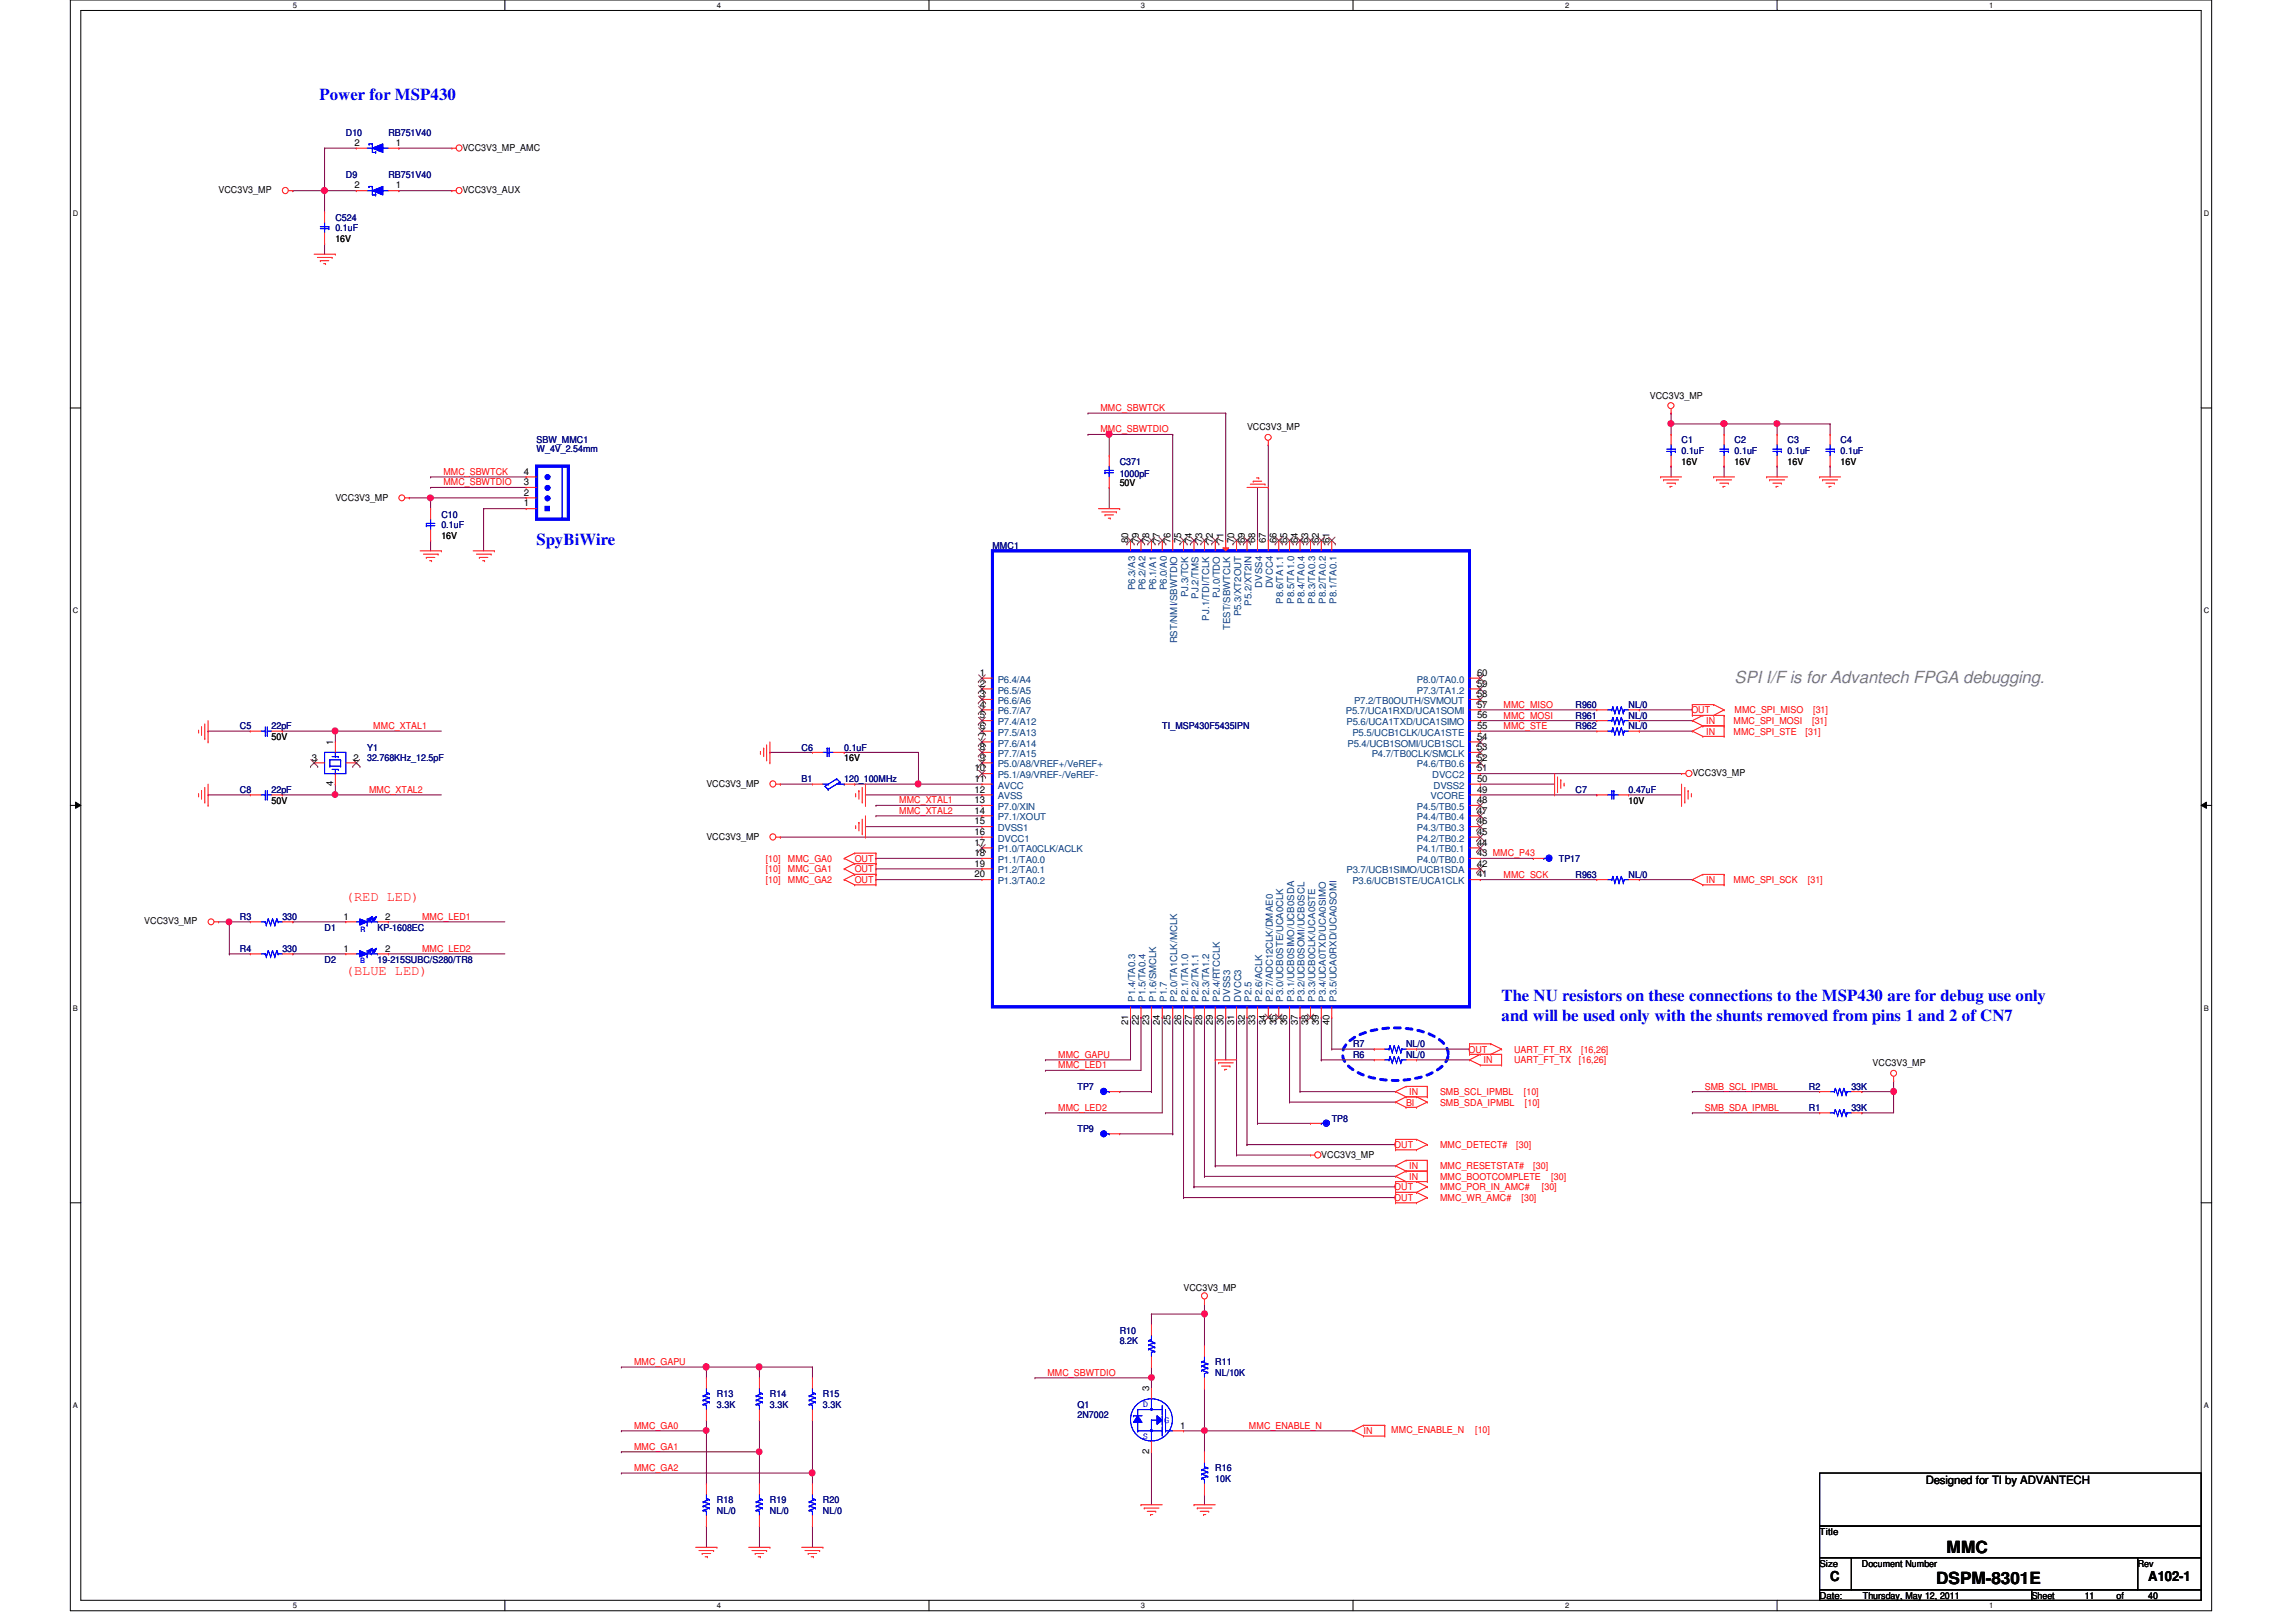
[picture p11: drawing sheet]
<svg xmlns="http://www.w3.org/2000/svg" width="297mm" height="210mm" viewBox="0 0 297 210" stroke-linecap="round" stroke-linejoin="round" font-family="sans-serif">
<defs><g id="words">
<g font-size="2.2" fill="#00f">
<text x="41.3" y="13">Power for MSP430</text>
<text x="69.4" y="70.6">SpyBiWire</text>
<text x="194.3" y="129.5">The NU resistors on these connections to the MSP430 are for debug use only</text>
<text x="194.3" y="132.1">and will be used only with the shunts removed from pins 1 and 2 of CN7</text>
</g>
<text font-size="2.2" fill="#808080" x="224.4" y="88.4">SPI I/F is for Advantech FPGA debugging.</text>
<g font-size="2.2">
<text x="251.8" y="200.9">MMC</text>
<text x="250.5" y="205">DSPM-8301E</text>
</g>
<g font-size="1.8" fill="#f00">
<text x="44.7" y="116.6">(RED LED)</text>
<text x="44.7" y="126.2">(BLUE LED)</text>
</g>
<g font-size="1.8">
<text x="236.8" y="204.6">C</text>
<text x="277.9" y="204.6">A102-1</text>
</g>
<text font-size="1.5" x="249.1" y="192">Designed for TI by ADVANTECH</text>
<g font-size="1.2" fill="#000080">
<text x="44.7" y="17.6">D10</text>
<text x="50.2" y="17.6">RB751V40</text>
<text x="44.7" y="23.1">D9</text>
<text x="50.2" y="23.1">RB751V40</text>
<text x="43.4" y="28.6">C524</text>
<text x="43.4" y="29.9">0.1uF</text>
<text x="69.4" y="57.4">SBW_MMC1</text>
<text x="69.4" y="58.5">W_4V_2.54mm</text>
<text x="217.5" y="57.4">C1</text>
<text x="217.5" y="58.7">0.1uF</text>
<text x="224.4" y="57.4">C2</text>
<text x="224.4" y="58.7">0.1uF</text>
<text x="231.3" y="57.4">C3</text>
<text x="231.3" y="58.7">0.1uF</text>
<text x="238.1" y="57.4">C4</text>
<text x="238.1" y="58.7">0.1uF</text>
<text x="144.9" y="60.1">C371</text>
<text x="144.9" y="61.8">1000pF</text>
<text x="57.1" y="67">C10</text>
<text x="57.1" y="68.3">0.1uF</text>
<text x="128.4" y="71.1">MMC1</text>
<text x="31" y="94.4">C5</text>
<text x="35.1" y="94.4">22pF</text>
<text x="150.4" y="94.4">TI_MSP430F5435IPN</text>
<text x="203.8" y="91.7">R960</text>
<text x="203.8" y="94.4">R962</text>
<text x="203.8" y="93">R961</text>
<text x="210.7" y="91.7">NL/0</text>
<text x="210.7" y="94.4">NL/0</text>
<text x="210.7" y="93">NL/0</text>
<text x="47.5" y="97.2">Y1</text>
<text x="47.5" y="98.5">32.768KHz_12.5pF</text>
<text x="103.7" y="101.3">B1</text>
<text x="103.7" y="97.2">C6</text>
<text x="109.2" y="101.3">120_100MHz</text>
<text x="109.2" y="97.2">0.1uF</text>
<text x="31" y="102.6">C8</text>
<text x="35.1" y="102.6">22pF</text>
<text x="203.8" y="102.6">C7</text>
<text x="210.7" y="102.6">0.47uF</text>
<text x="201.7" y="111.5">TP17</text>
<text x="203.8" y="113.6">R963</text>
<text x="210.7" y="113.6">NL/0</text>
<text x="31" y="119.1">R3</text>
<text x="36.5" y="119.1">330</text>
<text x="31" y="123.2">R4</text>
<text x="36.5" y="123.2">330</text>
<text x="42" y="124.6">D2</text>
<text x="42" y="120.4">D1</text>
<text x="48.8" y="124.6">19-215SUBC/S280/TR8</text>
<text x="48.8" y="120.4">KP-1608EC</text>
<text x="175" y="135.6">R7</text>
<text x="175" y="136.9">R6</text>
<text x="181.9" y="135.6">NL/0</text>
<text x="181.9" y="136.9">NL/0</text>
<text x="139.4" y="141">TP7</text>
<text x="234" y="141">R2</text>
<text x="234" y="143.8">R1</text>
<text x="239.5" y="141">33K</text>
<text x="239.5" y="143.8">33K</text>
<text x="139.4" y="146.5">TP9</text>
<text x="172.3" y="145.2">TP8</text>
<text x="144.9" y="172.6">R10</text>
<text x="144.9" y="173.9">8.2K</text>
<text x="157.2" y="176.7">R11</text>
<text x="157.2" y="178.1">NL/10K</text>
<text x="92.7" y="180.8">R13</text>
<text x="92.7" y="182.2">3.3K</text>
<text x="99.6" y="180.8">R14</text>
<text x="99.6" y="182.2">3.3K</text>
<text x="106.5" y="180.8">R15</text>
<text x="106.5" y="182.2">3.3K</text>
<text x="139.4" y="182.2">Q1</text>
<text x="139.4" y="183.6">2N7002</text>
<text x="157.2" y="190.4">R16</text>
<text x="157.2" y="191.8">10K</text>
<text x="92.7" y="194.5">R18</text>
<text x="92.7" y="195.9">NL/0</text>
<text x="99.6" y="194.5">R19</text>
<text x="99.6" y="195.9">NL/0</text>
<text x="106.5" y="194.5">R20</text>
<text x="106.5" y="195.9">NL/0</text>
</g>
<g font-size="1.2">
<text x="45.8" y="18.9">2</text>
<text x="51.2" y="18.9">1</text>
<text x="59.8" y="19.5">VCC3V3_MP_AMC</text>
<text x="28.3" y="25">VCC3V3_MP</text>
<text x="45.8" y="24.4">2</text>
<text x="51.2" y="24.4">1</text>
<text x="59.8" y="25">VCC3V3_AUX</text>
<text x="43.4" y="31.3">16V</text>
<text x="213.4" y="51.6">VCC3V3_MP</text>
<text x="161.3" y="55.7">VCC3V3_MP</text>
<text x="43.4" y="64.8">VCC3V3_MP</text>
<text x="67.8" y="65.5">1</text>
<text x="67.8" y="64.1">2</text>
<text x="67.8" y="62.8">3</text>
<text x="67.8" y="61.4">4</text>
<text x="144.9" y="62.9">50V</text>
<text x="217.5" y="60.1">16V</text>
<text x="224.4" y="60.1">16V</text>
<text x="231.3" y="60.1">16V</text>
<text x="238.1" y="60.1">16V</text>
<text x="57.1" y="69.7">16V</text>
<text x="146" y="70.3" transform="rotate(-90 146 70.3)">80</text>
<text x="147.3" y="70.3" transform="rotate(-90 147.3 70.3)">79</text>
<text x="148.7" y="70.3" transform="rotate(-90 148.7 70.3)">78</text>
<text x="150.1" y="70.3" transform="rotate(-90 150.1 70.3)">77</text>
<text x="151.4" y="70.3" transform="rotate(-90 151.4 70.3)">76</text>
<text x="152.8" y="70.3" transform="rotate(-90 152.8 70.3)">75</text>
<text x="154.2" y="70.3" transform="rotate(-90 154.2 70.3)">74</text>
<text x="155.5" y="70.3" transform="rotate(-90 155.5 70.3)">73</text>
<text x="156.9" y="70.3" transform="rotate(-90 156.9 70.3)">72</text>
<text x="158.3" y="70.3" transform="rotate(-90 158.3 70.3)">71</text>
<text x="159.7" y="70.3" transform="rotate(-90 159.7 70.3)">70</text>
<text x="161" y="70.3" transform="rotate(-90 161 70.3)">69</text>
<text x="162.4" y="70.3" transform="rotate(-90 162.4 70.3)">68</text>
<text x="163.8" y="70.3" transform="rotate(-90 163.8 70.3)">67</text>
<text x="165.1" y="70.3" transform="rotate(-90 165.1 70.3)">66</text>
<text x="166.5" y="70.3" transform="rotate(-90 166.5 70.3)">65</text>
<text x="167.9" y="70.3" transform="rotate(-90 167.9 70.3)">64</text>
<text x="169.2" y="70.3" transform="rotate(-90 169.2 70.3)">63</text>
<text x="170.6" y="70.3" transform="rotate(-90 170.6 70.3)">62</text>
<text x="172" y="70.3" transform="rotate(-90 172 70.3)">61</text>
<text x="126.7" y="87.5">1</text>
<text x="126.7" y="88.9">2</text>
<text x="191.1" y="88.9">59</text>
<text x="191.1" y="87.5">60</text>
<text x="35.1" y="95.8">50V</text>
<text x="126.7" y="90.2">3</text>
<text x="126.7" y="91.6">4</text>
<text x="126.7" y="93">5</text>
<text x="126.7" y="94.3">6</text>
<text x="126.7" y="95.7">7</text>
<text x="191.1" y="95.7">54</text>
<text x="191.1" y="94.3">55</text>
<text x="191.1" y="93">56</text>
<text x="191.1" y="91.6">57</text>
<text x="191.1" y="90.2">58</text>
<text x="40.3" y="98.4">3</text>
<text x="43.1" y="101.8" transform="rotate(-90 43.1 101.8)">4</text>
<text x="43.1" y="96.4" transform="rotate(-90 43.1 96.4)">1</text>
<text x="45.7" y="98.4">2</text>
<text x="91.4" y="101.8">VCC3V3_MP</text>
<text x="109.2" y="98.5">16V</text>
<text x="126.1" y="99.8">10</text>
<text x="126.1" y="101.2">11</text>
<text x="126.7" y="97.1">8</text>
<text x="126.7" y="98.4">9</text>
<text x="191.1" y="101.2">50</text>
<text x="191.1" y="99.8">51</text>
<text x="191.1" y="98.4">52</text>
<text x="191.1" y="97.1">53</text>
<text x="218.9" y="100.4">VCC3V3_MP</text>
<text x="35.1" y="104">50V</text>
<text x="126.1" y="102.6">12</text>
<text x="126.1" y="103.9">13</text>
<text x="126.1" y="105.3">14</text>
<text x="126.1" y="106.7">15</text>
<text x="191.1" y="106.7">46</text>
<text x="191.1" y="105.3">47</text>
<text x="191.1" y="103.9">48</text>
<text x="191.1" y="102.6">49</text>
<text x="210.7" y="104">10V</text>
<text x="91.4" y="108.7">VCC3V3_MP</text>
<text x="126.1" y="108">16</text>
<text x="126.1" y="109.4">17</text>
<text x="126.1" y="110.8">18</text>
<text x="126.1" y="112.1">19</text>
<text x="126.1" y="113.5">20</text>
<text x="191.1" y="113.5">41</text>
<text x="191.1" y="112.1">42</text>
<text x="191.1" y="110.8">43 MMC_P43</text>
<text x="191.1" y="109.4">44</text>
<text x="191.1" y="108">45</text>
<text x="18.7" y="119.6">VCC3V3_MP</text>
<text x="44.4" y="119">1</text>
<text x="49.8" y="119">2</text>
<text x="44.4" y="123.1">1</text>
<text x="49.8" y="123.1">2</text>
<text x="146" y="132.6" transform="rotate(-90 146 132.6)">21</text>
<text x="147.3" y="132.6" transform="rotate(-90 147.3 132.6)">22</text>
<text x="148.7" y="132.6" transform="rotate(-90 148.7 132.6)">23</text>
<text x="150.1" y="132.6" transform="rotate(-90 150.1 132.6)">24</text>
<text x="151.4" y="132.6" transform="rotate(-90 151.4 132.6)">25</text>
<text x="152.8" y="132.6" transform="rotate(-90 152.8 132.6)">26</text>
<text x="154.2" y="132.6" transform="rotate(-90 154.2 132.6)">27</text>
<text x="155.5" y="132.6" transform="rotate(-90 155.5 132.6)">28</text>
<text x="156.9" y="132.6" transform="rotate(-90 156.9 132.6)">29</text>
<text x="158.3" y="132.6" transform="rotate(-90 158.3 132.6)">30</text>
<text x="159.7" y="132.6" transform="rotate(-90 159.7 132.6)">31</text>
<text x="161" y="132.6" transform="rotate(-90 161 132.6)">32</text>
<text x="162.4" y="132.6" transform="rotate(-90 162.4 132.6)">33</text>
<text x="163.8" y="132.6" transform="rotate(-90 163.8 132.6)">34</text>
<text x="165.1" y="132.6" transform="rotate(-90 165.1 132.6)">35</text>
<text x="166.5" y="132.6" transform="rotate(-90 166.5 132.6)">36</text>
<text x="167.9" y="132.6" transform="rotate(-90 167.9 132.6)">37</text>
<text x="169.2" y="132.6" transform="rotate(-90 169.2 132.6)">38</text>
<text x="170.6" y="132.6" transform="rotate(-90 170.6 132.6)">39</text>
<text x="172" y="132.6" transform="rotate(-90 172 132.6)">40</text>
<text x="242.3" y="138">VCC3V3_MP</text>
<text x="170.9" y="149.8">VCC3V3_MP</text>
<text x="153.1" y="167.1">VCC3V3_MP</text>
<text x="148.7" y="180" transform="rotate(-90 148.7 180)">3</text>
<text x="152.7" y="184.9">1</text>
<text x="148.7" y="188.2" transform="rotate(-90 148.7 188.2)">2</text>
<text x="235.4" y="198.6">Title</text>
<text x="235.4" y="202.7">Size</text>
<text x="240.9" y="202.7">Document Number</text>
<text x="276.6" y="202.7">Rev</text>
<text x="235.4" y="206.9">Date:</text>
<text x="241" y="206.9">Thursday, May 12, 2011</text>
<text x="262.8" y="206.9">Sheet</text>
<text x="269.7" y="206.9">11</text>
<text x="273.8" y="206.9">of</text>
<text x="277.9" y="206.9">40</text>
</g>
<g font-size="1.2" fill="#f00">
<text x="142.4" y="53.2">MMC_SBWTCK</text>
<text x="142.4" y="56">MMC_SBWTDIO</text>
<text x="57.4" y="61.5">MMC_SBWTCK</text>
<text x="57.4" y="62.8">MMC_SBWTDIO</text>
<text x="48.3" y="94.4">MMC_XTAL1</text>
<text x="194.5" y="93">MMC_MOSI</text>
<text x="194.5" y="91.6">MMC_MISO</text>
<text x="194.5" y="94.4">MMC_STE</text>
<text x="218.8" y="92.3">OUT</text>
<text x="220.7" y="93.7">IN</text>
<text x="220.7" y="95.1">IN</text>
<text x="224.3" y="93.7">MMC_SPI_MOSI</text>
<text x="224.3" y="95.1">MMC_SPI_STE</text>
<text x="224.4" y="92.3">MMC_SPI_MISO</text>
<text x="233.6" y="95.1">[31]</text>
<text x="234.4" y="93.7">[31]</text>
<text x="234.6" y="92.3">[31]</text>
<text x="47.7" y="102.6">MMC_XTAL2</text>
<text x="116.3" y="104">MMC_XTAL1</text>
<text x="116.3" y="105.3">MMC_XTAL2</text>
<text x="99.1" y="111.5">[10]</text>
<text x="99.1" y="112.9">[10]</text>
<text x="101.9" y="111.5">MMC_GA0</text>
<text x="101.9" y="112.9">MMC_GA1</text>
<text x="110.6" y="112.9">OUT</text>
<text x="110.6" y="111.5">OUT</text>
<text x="194.5" y="113.6">MMC_SCK</text>
<text x="54.6" y="119">MMC_LED1</text>
<text x="99.1" y="114.3">[10]</text>
<text x="101.9" y="114.3">MMC_GA2</text>
<text x="110.6" y="114.3">OUT</text>
<text x="220.7" y="114.3">IN</text>
<text x="224.3" y="114.3">MMC_SPI_SCK</text>
<text x="233.9" y="114.3">[31]</text>
<text x="54.6" y="123.2">MMC_LED2</text>
<text x="136.9" y="136.9">MMC_GAPU</text>
<text x="190" y="136.2">OUT</text>
<text x="191.9" y="137.6">IN</text>
<text x="195.9" y="136.2">UART_FT_RX</text>
<text x="195.9" y="137.6">UART_FT_TX</text>
<text x="204.3" y="137.6">[16,26]</text>
<text x="204.6" y="136.2">[16,26]</text>
<text x="136.9" y="138.3">MMC_LED1</text>
<text x="136.9" y="143.8">MMC_LED2</text>
<text x="181.9" y="143.1">BI</text>
<text x="182.3" y="141.7">IN</text>
<text x="186.3" y="141.7">SMB_SCL_IPMBL</text>
<text x="186.3" y="143.1">SMB_SDA_IPMBL</text>
<text x="197.1" y="141.7">[10]</text>
<text x="197.3" y="143.1">[10]</text>
<text x="220.6" y="141">SMB_SCL_IPMBL</text>
<text x="220.6" y="143.8">SMB_SDA_IPMBL</text>
<text x="180.4" y="148.6">OUT</text>
<text x="186.3" y="148.6">MMC_DETECT#</text>
<text x="196.2" y="148.6">[30]</text>
<text x="180.4" y="154.1">OUT</text>
<text x="180.4" y="155.4">OUT</text>
<text x="182.3" y="151.3">IN</text>
<text x="182.3" y="152.7">IN</text>
<text x="186.3" y="154.1">MMC_POR_IN_AMC#</text>
<text x="186.3" y="151.3">MMC_RESETSTAT#</text>
<text x="186.3" y="152.7">MMC_BOOTCOMPLETE</text>
<text x="186.3" y="155.4">MMC_WR_AMC#</text>
<text x="196.8" y="155.4">[30]</text>
<text x="198.4" y="151.3">[30]</text>
<text x="199.5" y="154.1">[30]</text>
<text x="200.7" y="152.7">[30]</text>
<text x="82" y="176.7">MMC_GAPU</text>
<text x="135.5" y="178.1">MMC_SBWTDIO</text>
<text x="82" y="184.9">MMC_GA0</text>
<text x="161.6" y="184.9">MMC_ENABLE_N</text>
<text x="176.4" y="185.6">IN</text>
<text x="180" y="185.5">MMC_ENABLE_N</text>
<text x="190.8" y="185.5">[10]</text>
<text x="82" y="190.4">MMC_GA2</text>
<text x="82" y="187.6">MMC_GA1</text>
</g>
<g font-size="1.2" fill="#004080">
<text x="146.9" y="76.4" transform="rotate(-90 146.9 76.4)">P6.3/A3</text>
<text x="148.2" y="76.4" transform="rotate(-90 148.2 76.4)">P6.2/A2</text>
<text x="149.6" y="76.4" transform="rotate(-90 149.6 76.4)">P6.1/A1</text>
<text x="151" y="76.4" transform="rotate(-90 151 76.4)">P6.0/A0</text>
<text x="153.7" y="77.3" transform="rotate(-90 153.7 77.3)">PJ.3/TCK</text>
<text x="155.1" y="77.5" transform="rotate(-90 155.1 77.5)">PJ.2/TMS</text>
<text x="157.8" y="77.4" transform="rotate(-90 157.8 77.4)">PJ.0/TDO</text>
<text x="163.3" y="76.1" transform="rotate(-90 163.3 76.1)">DVSS4</text>
<text x="164.7" y="76.2" transform="rotate(-90 164.7 76.2)">DVCC4</text>
<text x="152.3" y="83.3" transform="rotate(-90 152.3 83.3)">RST/NMI/SBWTDIO</text>
<text x="156.4" y="80.3" transform="rotate(-90 156.4 80.3)">PJ.1/TDI/TCLK</text>
<text x="159.2" y="81.6" transform="rotate(-90 159.2 81.6)">TEST/SBWTCLK</text>
<text x="160.6" y="79.8" transform="rotate(-90 160.6 79.8)">P5.3/XT2OUT</text>
<text x="161.9" y="78.4" transform="rotate(-90 161.9 78.4)">P5.2/XT2IN</text>
<text x="166" y="78.1" transform="rotate(-90 166 78.1)">P8.6/TA1.1</text>
<text x="167.4" y="78.1" transform="rotate(-90 167.4 78.1)">P8.5/TA1.0</text>
<text x="168.8" y="78.1" transform="rotate(-90 168.8 78.1)">P8.4/TA0.4</text>
<text x="170.1" y="78.1" transform="rotate(-90 170.1 78.1)">P8.3/TA0.3</text>
<text x="171.5" y="78.1" transform="rotate(-90 171.5 78.1)">P8.2/TA0.2</text>
<text x="172.9" y="78.1" transform="rotate(-90 172.9 78.1)">P8.1/TA0.1</text>
<text x="129.1" y="88.3">P6.4/A4</text>
<text x="129.1" y="89.7">P6.5/A5</text>
<text x="183.3" y="89.7">P7.3/TA1.2</text>
<text x="183.3" y="88.3">P8.0/TA0.0</text>
<text x="129.1" y="91.1">P6.6/A6</text>
<text x="129.1" y="92.5">P6.7/A7</text>
<text x="129.1" y="93.9">P7.4/A12</text>
<text x="129.1" y="95.2">P7.5/A13</text>
<text x="174.1" y="92.5">P5.7/UCA1RXD/UCA1SOMI</text>
<text x="174.2" y="93.9">P5.6/UCA1TXD/UCA1SIMO</text>
<text x="175" y="95.2">P5.5/UCB1CLK/UCA1STE</text>
<text x="175.2" y="91.1">P7.2/TB0OUTH/SVMOUT</text>
<text x="129.1" y="96.6">P7.6/A14</text>
<text x="129.1" y="98">P7.7/A15</text>
<text x="129.1" y="99.3">P5.0/A8/VREF+/VeREF+</text>
<text x="129.1" y="100.7">P5.1/A9/VREF-/VeREF-</text>
<text x="174.3" y="96.6">P5.4/UCB1SOMI/UCB1SCL</text>
<text x="177.5" y="98">P4.7/TB0CLK/SMCLK</text>
<text x="183.3" y="99.3">P4.6/TB0.6</text>
<text x="185.3" y="100.7">DVCC2</text>
<text x="129.1" y="102.1">AVCC</text>
<text x="129.1" y="103.5">AVSS</text>
<text x="129.1" y="104.8">P7.0/XIN</text>
<text x="129.1" y="106.2">P7.1/XOUT</text>
<text x="129.1" y="107.6">DVSS1</text>
<text x="183.3" y="107.6">P4.3/TB0.3</text>
<text x="183.3" y="106.2">P4.4/TB0.4</text>
<text x="183.3" y="104.8">P4.5/TB0.5</text>
<text x="185.1" y="103.5">VCORE</text>
<text x="185.5" y="102.1">DVSS2</text>
<text x="129.1" y="108.9">DVCC1</text>
<text x="129.1" y="110.3">P1.0/TA0CLK/ACLK</text>
<text x="129.1" y="111.7">P1.1/TA0.0</text>
<text x="129.1" y="113">P1.2/TA0.1</text>
<text x="174.2" y="113">P3.7/UCB1SIMO/UCB1SDA</text>
<text x="183.3" y="111.7">P4.0/TB0.0</text>
<text x="183.3" y="110.3">P4.1/TB0.1</text>
<text x="183.3" y="108.9">P4.2/TB0.2</text>
<text x="129.1" y="114.4">P1.3/TA0.2</text>
<text x="175" y="114.4">P3.6/UCB1STE/UCA1CLK</text>
<text x="146.9" y="129.6" transform="rotate(-90 146.9 129.6)">P1.4/TA0.3</text>
<text x="148.2" y="129.6" transform="rotate(-90 148.2 129.6)">P1.5/TA0.4</text>
<text x="149.6" y="129.6" transform="rotate(-90 149.6 129.6)">P1.6/SMCLK</text>
<text x="151" y="129.6" transform="rotate(-90 151 129.6)">P1.7</text>
<text x="152.3" y="129.6" transform="rotate(-90 152.3 129.6)">P2.0/TA1CLK/MCLK</text>
<text x="153.7" y="129.6" transform="rotate(-90 153.7 129.6)">P2.1/TA1.0</text>
<text x="155.1" y="129.6" transform="rotate(-90 155.1 129.6)">P2.2/TA1.1</text>
<text x="156.4" y="129.6" transform="rotate(-90 156.4 129.6)">P2.3/TA1.2</text>
<text x="157.8" y="129.6" transform="rotate(-90 157.8 129.6)">P2.4/RTCCLK</text>
<text x="159.2" y="129.6" transform="rotate(-90 159.2 129.6)">DVSS3</text>
<text x="160.6" y="129.6" transform="rotate(-90 160.6 129.6)">DVCC3</text>
<text x="161.9" y="129.6" transform="rotate(-90 161.9 129.6)">P2.5</text>
<text x="163.3" y="129.6" transform="rotate(-90 163.3 129.6)">P2.6/ACLK</text>
<text x="164.7" y="129.6" transform="rotate(-90 164.7 129.6)">P2.7/ADC12CLK/DMAE0</text>
<text x="166" y="129.6" transform="rotate(-90 166 129.6)">P3.0/UCB0STE/UCA0CLK</text>
<text x="167.4" y="129.6" transform="rotate(-90 167.4 129.6)">P3.1/UCB0SIMO/UCB0SDA</text>
<text x="168.8" y="129.6" transform="rotate(-90 168.8 129.6)">P3.2/UCB0SOMI/UCB0SCL</text>
<text x="170.1" y="129.6" transform="rotate(-90 170.1 129.6)">P3.3/UCB0CLK/UCA0STE</text>
<text x="171.5" y="129.6" transform="rotate(-90 171.5 129.6)">P3.4/UCA0TXD/UCA0SIMO</text>
<text x="172.9" y="129.6" transform="rotate(-90 172.9 129.6)">P3.5/UCA0RXD/UCA0SOMI</text>
</g>
<g font-size="1.2" fill="#00f">
<text x="147.9" y="182">D</text>
<text x="150.6" y="184.1">G</text>
<text x="147.9" y="186.2">S</text>
</g>
<g font-size="1">
<text x="37.9" y="1">5</text>
<text x="92.7" y="1">4</text>
<text x="147.6" y="1">3</text>
<text x="202.5" y="1">2</text>
<text x="257.3" y="1">1</text>
<text x="9.4" y="27.9">D</text>
<text x="285.1" y="27.9">D</text>
<text x="9.4" y="79.4">C</text>
<text x="285.1" y="79.4">C</text>
<text x="9.4" y="130.8">B</text>
<text x="285.1" y="130.8">B</text>
<text x="9.4" y="182.2">A</text>
<text x="285.1" y="182.2">A</text>
<text x="37.9" y="208.1">5</text>
<text x="92.7" y="208.1">4</text>
<text x="147.6" y="208.1">3</text>
<text x="202.5" y="208.1">2</text>
<text x="257.3" y="208.1">1</text>
</g>
<g font-size=".9" fill="#00f">
<text x="46.6" y="124.7">B</text>
<text x="46.6" y="120.6">R</text>
</g>
</g></defs>
<path d="M9.1 0h277v208.4h-277zM10.5 1.4h274.3v205.7h-274.3z" fill="none" stroke="#000" stroke-width=".13"/>
<g fill="#fff">
<path d="M37.9 .1h.5v1.1h-.5z"/>
<path d="M37.9 207.2h.5v1.1h-.5z"/>
</g>
<path d="M65.3 0v1.4M65.3 207.1v1.3" fill="none" stroke="#000" stroke-width=".13"/>
<g fill="#fff">
<path d="M92.7 .1h.6v1.1h-.6z"/>
<path d="M92.7 207.2h.6v1.1h-.6z"/>
</g>
<path d="M120.2 0v1.4M120.2 207.1v1.3" fill="none" stroke="#000" stroke-width=".13"/>
<g fill="#fff">
<path d="M147.6 .1h.6v1.1h-.6z"/>
<path d="M147.6 207.2h.6v1.1h-.6z"/>
</g>
<path d="M175 0v1.4M175 207.1v1.3" fill="none" stroke="#000" stroke-width=".13"/>
<g fill="#fff">
<path d="M202.5 .1h.5v1.1h-.5z"/>
<path d="M202.5 207.2h.5v1.1h-.5z"/>
</g>
<path d="M229.9 0v1.4M229.9 207.1v1.3" fill="none" stroke="#000" stroke-width=".13"/>
<g fill="#fff">
<path d="M257.3 .1h.6v1.1h-.6z"/>
<path d="M257.3 207.2h.6v1.1h-.6z"/>
<path d="M9.4 27.1h.8v1.1h-.8z"/>
<path d="M285.1 27.1h.7v1.1h-.7z"/>
<path d="M9.4 78.5h.8v1.1h-.8z"/>
<path d="M285.1 78.5h.7v1.1h-.7z"/>
</g>
<path d="M9.1 52.8h1.4M284.8 52.8h1.3" fill="none" stroke="#000" stroke-width=".13"/>
<g fill="#fff">
<path d="M9.4 129.9h.7v1.1h-.7z"/>
<path d="M285.1 129.9h.6v1.1h-.6z"/>
</g>
<path d="M9.1 104.2h1.4M9.8 103.8l.7 .4-.7 .4zM284.8 104.2l.6-.4v.8zM284.8 104.2h1.3" fill="none" stroke="#000" stroke-width=".13"/>
<path d="M9.8 103.8l.7 .4-.7 .4zM284.8 104.2l.6-.4v.8z" fill="#000"/>
<g fill="#fff">
<path d="M9.4 181.4h.7v1.1h-.7z"/>
<path d="M285.1 181.4h.6v1.1h-.6z"/>
</g>
<path d="M9.1 155.7h1.4M284.8 155.7h1.3" fill="none" stroke="#000" stroke-width=".13"/>
<path d="M174.4 134.8a8.9 8.9 0 0 1 6.1-1.8 9.6 9.6 0 0 1 6.1 1.8 1.96 1.96 0 0 1 0 3.2 9.9 9.9 0 0 1-7.2 1.8 8.3 8.3 0 0 1-5-1.8 1.98 1.98 0 0 1 0-3.2z" fill="none" stroke="#00f" stroke-width=".38" stroke-dasharray=".8 .8"/>
<path d="M43.4 94.6h.1M43.4 94.6h13.7" fill="none" stroke="#800040" stroke-width=".13"/>
<circle cx="43.3" cy="94.6" r=".39" fill="#f0f"/>
<circle cx="43.3" cy="94.6" r=".39" fill="none" stroke="#f0f" stroke-width=".13"/>
<path d="M26.9 94.6h.1M26.9 94.6h5.5M43.4 102.9h.1M43.4 102.9h13.7" fill="none" stroke="#800040" stroke-width=".13"/>
<circle cx="43.3" cy="102.8" r=".38" fill="#f0f"/>
<circle cx="43.3" cy="102.8" r=".38" fill="none" stroke="#f0f" stroke-width=".13"/>
<g fill="none" stroke="#800040" stroke-width=".13">
<path d="M36.5 94.6h.1M36.5 94.6h6.9M43.4 94.6h.1M43.4 94.6v1.4M26.9 102.9h.1M26.9 102.9h5.5M29.7 119.3h.1M29.7 119.3h2.7M36.5 102.9h.1M43.4 101.5h.1M43.4 101.5v1.4h-6.9M50.2 119.3h.1"/>
<path d="M50.2 119.3h15.1M113.3 104.2h.1M113.3 105.6h.1M113.3 104.2h13.7M113.3 105.6h13.7M29.7 123.4h.1M29.7 123.4h2.7M37.9 123.4h.1M37.9 123.4h6.8M50.2 123.4h.1M50.2 123.4h15.1"/>
</g>
<circle cx="29.6" cy="119.3" r=".38" fill="#f0f"/>
<circle cx="29.6" cy="119.3" r=".38" fill="none" stroke="#f0f" stroke-width=".13"/>
<path d="M37.9 119.3h.1M37.9 119.3h6.8M149 176.9h.1M149 176.9v1.4M155.8 168.7h.1M155.8 170.1h.1M155.8 168.7v5.5M153.1 185.2h.1M153.1 185.2h2.7" fill="none" stroke="#800040" stroke-width=".13"/>
<circle cx="155.8" cy="170" r=".39" fill="#f0f"/>
<circle cx="155.8" cy="170" r=".39" fill="none" stroke="#f0f" stroke-width=".13"/>
<path d="M149 170.1h.1M149 178.3h.1M149 170.1v1.3M149 178.3v1.4M149 170.1h6.8M155.8 179.7h.1M155.8 179.7v5.5M149 187.9h.1M149 187.9v6.8M155.8 185.2h.1M155.8 185.2h19.2" fill="none" stroke="#800040" stroke-width=".13"/>
<circle cx="155.8" cy="185.1" r=".38" fill="#f0f"/>
<circle cx="155.8" cy="185.1" r=".38" fill="none" stroke="#f0f" stroke-width=".13"/>
<path d="M133.9 178.3h.1M133.9 178.3h15.1" fill="none" stroke="#800040" stroke-width=".13"/>
<circle cx="149" cy="178.3" r=".38" fill="#f0f"/>
<circle cx="149" cy="178.3" r=".38" fill="none" stroke="#f0f" stroke-width=".13"/>
<path d="M91.4 176.9h.1M91.4 176.9h6.9" fill="none" stroke="#800040" stroke-width=".13"/>
<circle cx="91.3" cy="176.9" r=".39" fill="#f0f"/>
<circle cx="91.3" cy="176.9" r=".39" fill="none" stroke="#f0f" stroke-width=".13"/>
<path d="M80.4 176.9h.1M80.4 176.9h11M91.4 185.2h.1M91.4 185.2v6.8M98.3 187.9h.1M98.3 187.9v4.1M105.1 183.8h.1M105.1 183.8v6.8" fill="none" stroke="#800040" stroke-width=".13"/>
<circle cx="91.3" cy="176.9" r=".39" fill="#f0f"/>
<circle cx="91.3" cy="176.9" r=".39" fill="none" stroke="#f0f" stroke-width=".13"/>
<path d="M91.4 176.9h.1M91.4 176.9v1.4M98.3 176.9h.1M98.3 176.9h6.8" fill="none" stroke="#800040" stroke-width=".13"/>
<circle cx="98.2" cy="176.9" r=".39" fill="#f0f"/>
<circle cx="98.2" cy="176.9" r=".39" fill="none" stroke="#f0f" stroke-width=".13"/>
<path d="M98.3 176.9h.1M98.3 176.9v1.4M105.1 176.9h.1M105.1 176.9v1.4M80.4 190.6h.1M80.4 190.6h24.7" fill="none" stroke="#800040" stroke-width=".13"/>
<circle cx="105.1" cy="190.6" r=".39" fill="#f0f"/>
<circle cx="105.1" cy="190.6" r=".39" fill="none" stroke="#f0f" stroke-width=".13"/>
<g fill="none" stroke="#800040" stroke-width=".13">
<path d="M164.1 57.6h.1M164.1 57.6v12.3M216.2 53.5h.1M216.2 54.9h.1M216.2 53.5v2.7M223.1 54.9h.1M223.1 54.9v1.3M229.9 54.9h.1M229.9 54.9v1.3M236.8 54.9h.1M236.8 54.9v1.3M162.7 63.1h.1"/>
<path d="M162.7 63.1v6.8M216.2 60.3h.1M216.2 60.3v1.4M223.1 60.3h.1M223.1 60.3v1.4M229.9 60.3h.1M229.9 60.3v1.4M236.8 60.3h.1M236.8 60.3v1.4M101 108.3h.1M101 101.5h.1M101 101.5h4.1"/>
<path d="M101 108.3h26M112 107h.1M112 102.9h.1M112 102.9h15M112 107h15M113.3 113.8h.1M113.3 112.4h.1M113.3 111.1h.1M113.3 113.8h13.7M113.3 112.4h13.7M113.3 111.1h13.7M118.8 101.5h.1"/>
<path d="M118.8 101.5h8.2M191.5 101.5h.1M191.5 100.1h.1M191.5 102.9h15.1M191.5 101.5h9.6M191.5 100.1h26M206.6 102.9h.1M210.7 102.9h.1M210.7 102.9h6.8M158.6 131.7h.1M158.6 131.7v5.5M160 131.7h.1"/>
<path d="M160 131.7v17.8"/>
</g>
<circle cx="118.8" cy="101.4" r=".39" fill="#f0f"/>
<circle cx="118.8" cy="101.4" r=".39" fill="none" stroke="#f0f" stroke-width=".13"/>
<g fill="none" stroke="#800040" stroke-width=".13">
<path d="M42 24.7h.1M42 24.7v2.7M99.6 97.4h.1M99.6 97.4h5.5M109.2 97.4h.1M109.2 97.4h9.6M118.8 97.4h.1M118.8 97.4v4.1h-8.2M110.6 101.5h.1M149 131.7v9.6M151.7 131.7v15M153.1 131.7v23.3"/>
<path d="M154.5 131.7v21.9M155.8 131.7v20.5M157.2 131.7v19.2M161.3 131.7v16.4M162.7 131.7v13.7M170.9 137.2h.1M170.9 131.7v5.5M172.3 135.8h.1M172.3 131.7v4.1M172.3 135.8h5.5M177.8 135.8h.1M149 141.3h.1"/>
<path d="M151.7 146.7h.1M153.1 155h.1M153.1 155h27.4M154.5 153.6h.1M154.5 153.6h26M155.8 152.2h.1M155.8 152.2h24.7M157.2 150.9h.1M157.2 150.9h23.3M161.3 148.1h.1M161.3 148.1h19.2M162.7 145.4h.1"/>
<path d="M91.4 197.5h.1M91.4 197.5v2.7M98.3 197.5h.1M98.3 197.5v2.7M105.1 190.6h.1M105.1 197.5h.1M105.1 190.6v1.4M105.1 197.5v2.7"/>
</g>
<circle cx="42" cy="24.7" r=".4" fill="#f0f"/>
<circle cx="42" cy="24.7" r=".4" fill="none" stroke="#f0f" stroke-width=".13"/>
<g fill="none" stroke="#800040" stroke-width=".13">
<path d="M42 19.2h.1M42 19.2v5.5M42 19.2h4.1M51.6 19.2h.1M51.6 19.2h6.9M37.9 24.7h.1M37.9 24.7h8.2M42 24.7h.1M42 31.5h.1M42 31.5v1.4M216.2 54.9h.1M216.2 54.9h6.9"/>
<path d="M28.3 119.3h.1M28.3 119.3h1.4v4.1M29.7 123.4h.1M183.3 135.8h.1M183.3 135.8h6.8M155.8 193.4h.1M155.8 185.2h.1M155.8 185.2v2.7M155.8 193.4v1.3"/>
</g>
<circle cx="223" cy="54.8" r=".39" fill="#f0f"/>
<circle cx="223" cy="54.8" r=".39" fill="none" stroke="#f0f" stroke-width=".13"/>
<circle cx="216.2" cy="54.8" r=".39" fill="#f0f"/>
<circle cx="216.2" cy="54.8" r=".39" fill="none" stroke="#f0f" stroke-width=".13"/>
<path d="M223.1 54.9h.1M223.1 54.9h13.7M229.9 54.9h.1" fill="none" stroke="#800040" stroke-width=".13"/>
<circle cx="229.9" cy="54.8" r=".39" fill="#f0f"/>
<circle cx="229.9" cy="54.8" r=".39" fill="none" stroke="#f0f" stroke-width=".13"/>
<circle cx="223" cy="54.8" r=".39" fill="#f0f"/>
<circle cx="223" cy="54.8" r=".39" fill="none" stroke="#f0f" stroke-width=".13"/>
<g fill="none" stroke="#800040" stroke-width=".13">
<path d="M166.8 131.7h.1M166.8 131.7v10.9M168.2 131.7h.1M168.2 131.7v9.6M170.9 137.2h.1M170.9 137.2h6.9M183.3 137.2h.1M183.3 137.2h6.8M166.8 142.6h.1M166.8 142.6h13.7M168.2 141.3h.1M168.2 141.3h12.3"/>
<path d="M240.9 141.3h.1M240.9 141.3h4.1"/>
</g>
<circle cx="245" cy="141.2" r=".39" fill="#f0f"/>
<circle cx="245" cy="141.2" r=".39" fill="none" stroke="#f0f" stroke-width=".13"/>
<g fill="none" stroke="#800040" stroke-width=".13">
<path d="M143.5 56.2h.1M143.5 56.2h8.2M135.3 137.2h.1M135.3 138.5h.1M146.3 131.7h.1M146.3 131.7v5.5h-11M147.6 131.7h.1M147.6 131.7v6.8h-12.3M150.4 131.7h.1M150.4 131.7v12.3h-15.1M245 139.9h.1M245 139.9v4.1h-4.1"/>
<path d="M135.3 144h.1M144.9 141.3h.1M144.9 141.3h4.1M144.9 146.7h6.8M151.7 146.7h.1M160 149.5h.1M160 149.5h9.5M162.7 145.4h.1M162.7 145.4h6.8M218.9 141.3h.1M218.9 144h.1M218.9 144h16.5"/>
<path d="M218.9 141.3h16.5M240.9 144h.1M245 141.3h.1"/>
</g>
<circle cx="143.5" cy="56.2" r=".4" fill="#f0f"/>
<circle cx="143.5" cy="56.2" r=".4" fill="none" stroke="#f0f" stroke-width=".13"/>
<path d="M140.8 53.5h.1M140.8 53.5h17.8M80.4 187.9h.1M80.4 187.9h17.9" fill="none" stroke="#800040" stroke-width=".13"/>
<circle cx="98.2" cy="187.9" r=".38" fill="#f0f"/>
<circle cx="98.2" cy="187.9" r=".38" fill="none" stroke="#f0f" stroke-width=".13"/>
<path d="M80.4 185.2h.1M80.4 185.2h11M98.3 183.8h.1M98.3 183.8v4.1" fill="none" stroke="#800040" stroke-width=".13"/>
<circle cx="91.4" cy="185.1" r=".38" fill="#f0f"/>
<circle cx="91.4" cy="185.1" r=".38" fill="none" stroke="#f0f" stroke-width=".13"/>
<g fill="none" stroke="#800040" stroke-width=".13">
<path d="M51.6 24.7h.1M51.6 24.7h6.9M55.7 61.7h.1M55.7 64.4h.1M55.7 61.7h12.4M55.7 64.4h12.4M62.6 65.8h.1M62.6 65.8v5.5M62.6 65.8h5.5M191.5 93.3h.1M191.5 91.9h.1M191.5 94.6h.1"/>
<path d="M191.5 93.3h15.1M191.5 91.9h15.1M191.5 94.6h15.1M212.1 93.3h.1M212.1 91.9h.1M212.1 94.6h.1M212.1 93.3h6.8M212.1 91.9h6.8M212.1 94.6h6.8M191.5 113.8h.1M191.5 113.8h15.1M191.5 111.1h6.9"/>
<path d="M198.4 111.1h.1M212.1 113.8h.1M212.1 113.8h6.8M91.4 183.8h.1M91.4 183.8v1.4"/>
</g>
<circle cx="55.7" cy="64.4" r=".39" fill="#f0f"/>
<circle cx="55.7" cy="64.4" r=".39" fill="none" stroke="#f0f" stroke-width=".13"/>
<g fill="none" stroke="#800040" stroke-width=".13">
<path d="M140.8 56.2h.1M140.8 56.2h2.7M143.5 56.2h.1M143.5 56.2v2.8M151.7 56.2h.1M151.7 56.2v13.7M158.6 53.5h.1M158.6 53.5v16.4M53 64.4h.1M53 64.4h2.7M55.7 64.4h.1M55.7 69.9h.1"/>
<path d="M55.7 63.1h.1M55.7 64.4v1.4M55.7 69.9v1.4M55.7 63.1h12.4M143.5 63.1h.1M143.5 63.1v2.7"/>
</g>
<g fill="none" stroke="#f00" stroke-width=".13">
<path d="M58.5 19.2h.1M58.5 19.2h.5M37.3 24.7h.6M37.9 24.7h.1M40.6 32.9h2.8M41.1 33.3h1.9M41.4 33.7h.1M41.4 33.7h1.1M41.9 34.1h.2M42.1 34.1h.1M43 33.3h.1M43.4 32.9h.1"/>
<path d="M58.5 24.7h.1M58.5 24.7h.5M164.1 57.6h.1M164.1 57v.6M216.2 53.5h.1M216.2 52.9v.6M52.4 64.4h.6M53 64.4h.1M54.4 71.3h2.7M54.8 71.7h1.9M55.2 72.1h.1M55.2 72.1h1.1"/>
<path d="M55.6 72.6h.2M55.8 72.6h.1M56.7 71.7h.1M57.1 71.3h.1M61.2 71.3h2.8M61.6 71.7h1.9M62 72.1h.1M62 72.1h1.1M62.4 72.6h.3M62.7 72.6h.1M63.5 71.7h.1M64 71.3h.1"/>
<path d="M142.1 65.8h2.8M142.5 66.3h1.9M143 66.6h.1M143 66.6h1.1M143.4 67.1h.2M143.6 67.1h.1M144.4 66.3h.1M144.9 65.8h.1M161.3 63.1h2.8M161.8 62.7h1.9M162.1 62.3h.1M162.1 62.3h1.1"/>
<path d="M162.6 61.8h.3M162.9 61.8h.1M163.7 62.7h.1M164.1 63.1h.1M214.8 61.7h.1M214.8 61.7h2.7M215.2 62.1h.1M215.2 62.1h2M215.6 62.5h1.1M216.1 62.9h.1M216.1 62.9h.2M216.7 62.5h.1"/>
<path d="M221.7 61.7h.1M221.7 61.7h2.7M222.1 62.1h.1M222.1 62.1h1.9M222.5 62.5h1.1M222.9 62.9h.1M222.9 62.9h.3M223.6 62.5h.1M228.6 61.7h.1M228.6 61.7h2.7M228.9 62.1h.1M228.9 62.1h2"/>
<path d="M229.4 62.5h1.1M229.8 62.9h.1M229.8 62.9h.2M230.5 62.5h.1M235.4 61.7h.1M235.4 61.7h2.7M235.8 62.1h.1M235.8 62.1h1.9M236.2 62.5h1.1M236.6 62.9h.1M236.6 62.9h.3M237.3 62.5h.1"/>
<path d="M25.7 94.7h.1M25.7 94.5v.2M26.1 94.1h.1M26.1 94.1v1.1M26.5 95.6h.1M26.5 93.7v1.9M26.9 96h.1M26.9 93.3v2.7M98.4 97.5h.1M98.4 97.2v.3M98.8 96.8h.1M98.8 96.8v1.1"/>
<path d="M99.2 98.3h.1M99.2 96.4v1.9M99.6 98.7h.1M99.6 96v2.7M218.9 91.2h.1M218.9 92.6h.1M218.9 93.3h.1M218.9 94.6h.1M218.9 91.2h2.8M218.9 91.2v1.4M218.9 92.6h4.2M218.9 93.3l1.4 .6"/>
<path d="M218.9 94.6l1.4 .7M220.3 92.6h.1M220.3 93.9h.1M220.3 95.3h.1M220.3 92.6l-1.4 .7M220.3 93.9h2.8M220.3 93.9l-1.4 .7M220.3 95.3h2.8M221.7 91.2h.1M221.7 92.6h.1M221.7 91.2l1.4 .7M223.1 91.9h.1"/>
<path d="M223.1 93.9h.1M223.1 92.6h.1M223.1 95.3h.1M223.1 92.6v2.7M223.1 91.9l-1.4 .7M25.7 103h.1M25.7 102.7v.3M26.1 102.3h.1M26.1 102.3v1.1M26.5 103.8h.1M26.5 101.9v1.9M26.9 104.2h.1"/>
<path d="M26.9 101.5v2.7M27.7 119.3h.6M28.3 119.3h.1M100.4 108.3h.6M100.4 101.5h.6M101 108.3h.1M101 101.5h.1M109.2 111.1h.1M109.2 112.4h.1M109.2 113.8h.1M109.2 111.1l1.4 .7M109.2 112.4l1.4 .8"/>
<path d="M109.2 113.8l1.4 .7M110.6 110.4h.1M110.6 111.8h.1M110.6 113.2h.1M110.6 114.5h.1M110.6 110.4l-1.4 .7M110.6 110.4h2.7M110.6 111.8h2.7M110.6 111.8l-1.4 .6M110.6 113.2h2.7M110.6 113.2l-1.4 .6M110.6 114.5h2.7"/>
<path d="M110.7 107.1h.1M110.7 103h.1M110.7 102.7v.3M110.7 106.8v.3M111.1 106.4h.1M111.1 102.3h.1M111.1 102.3v1.1M111.1 106.4v1.1M111.5 107.9h.1M111.5 103.8h.1M111.5 101.9v1.9M111.5 106v1.9"/>
<path d="M112 108.3h.1M112 104.2h.1M112 101.5v2.7M112 105.6v2.7M113.3 110.4h.1M113.3 111.8h.1M113.3 113.2h.1M113.3 114.5h.1M113.3 110.4v4.1M201.1 102.9h.1M201.1 100.1v2.8M201.5 102.4h.1"/>
<path d="M201.5 100.5v1.9M201.9 100.9h.1M201.9 100.9v1.1M202.3 101.6h.1M202.3 101.3v.3M217.5 104.2h.1M217.5 100.1h.1M217.5 101.5v2.7M217.5 100.1h.6M218 103.8h.1M218 101.9v1.9M218.4 102.3h.1"/>
<path d="M218.4 102.3v1.1M218.8 103h.1M218.8 102.7v.3M218.9 113.8h.1M218.9 113.8l1.4 .7M220.3 113.2h.1M220.3 114.5h.1M220.3 113.2h2.8M220.3 114.5h2.8M220.3 113.2l-1.4 .6M223.1 114.5h.1M223.1 113.2h.1"/>
<path d="M223.1 113.2v1.3M157.2 137.2h.1M157.2 137.2h2.8M157.6 137.5h.1M157.6 137.5h2M158 138h1.1M158.4 138.4h.1M158.4 138.4h.3M159.1 138h.1M190.1 135.1h.1M190.1 136.4h.1M190.1 137.2h.1"/>
<path d="M190.1 135.1h2.8M190.1 135.1v1.3M190.1 136.4h4.2M190.1 137.2l1.4 .6M191.5 136.4h.1M191.5 137.8h.1M191.5 136.4l-1.4 .8M191.5 137.8h2.8M192.9 135.1h.1M192.9 136.4h.1M192.9 135.1l1.4 .7M194.3 135.8h.1"/>
<path d="M194.3 137.8h.1M194.3 136.4h.1M194.3 135.8l-1.4 .6M194.3 136.4v1.4M245 139.9h.1M245 139.3v.6M169.5 149.5h.1M169.5 149.5h.6M180.5 152.9h.1M180.5 154.3h.1M180.5 147.4h.1M180.5 148.8h.1"/>
<path d="M180.5 150.9h.1M180.5 152.2h.1M180.5 155.7h.1M180.5 141.3h.1M180.5 142.6h.1M180.5 152.9h4.2M180.5 147.4v1.4M180.5 152.9v2.8M180.5 154.3h2.8M180.5 147.4h2.8M180.5 148.8h2.8M180.5 150.9l1.4 .7"/>
<path d="M180.5 152.2l1.4 .7M180.5 155.7h2.8M180.5 141.3l1.4 .6M180.5 142.6l1.4 .7M181.9 150.2h.1M181.9 151.6h.1M181.9 152.9h.1M181.9 140.6h.1M181.9 141.9h.1M181.9 143.3h.1M181.9 150.2h2.8M181.9 150.2l-1.4 .7"/>
<path d="M181.9 151.6h2.8M181.9 151.6l-1.4 .6M181.9 140.6h2.8M181.9 140.6l-1.4 .7M181.9 141.9h2.8M181.9 141.9l-1.4 .7M181.9 143.3h1.4M183.3 152.9h.1M183.3 154.3h.1M183.3 147.4h.1M183.3 148.8h.1M183.3 155.7h.1"/>
<path d="M183.3 141.9h.1M183.3 143.3h.1M183.3 152.9l1.4 .7M183.3 147.4l1.4 .7M183.3 154.3l1.4 .7M183.3 141.9l1.4 .7M184.7 153.6h.1M184.7 148.1h.1M184.7 151.6h.1M184.7 150.2h.1M184.7 152.9h.1M184.7 155h.1"/>
<path d="M184.7 141.9h.1M184.7 140.6h.1M184.7 142.6h.1M184.7 153.6l-1.4 .7M184.7 148.1l-1.4 .7M184.7 140.6v1.3M184.7 150.2v2.7M184.7 155l-1.4 .7M184.7 142.6l-1.4 .7M155.8 168.7h.1M155.8 168.1v.6M147.6 194.7h.1"/>
<path d="M147.6 194.7h2.8M148 195.2h.1M148 195.2h1.9M148.4 195.6h1.1M148.8 196h.1M148.8 196h.3M149.5 195.6h.1M154.5 194.7h.1M154.5 194.7h2.7M154.9 195.2h.1M154.9 195.2h1.9M155.3 195.6h1.1"/>
<path d="M155.7 196h.1M155.7 196h.3M156.4 195.6h.1M175 185.2h.1M175 185.2l1.4 .6M176.4 184.4h.1M176.4 185.8h.1M176.4 184.4h2.8M176.4 184.4l-1.4 .8M176.4 185.8h2.8M179.2 185.8h.1M179.2 184.4h.1"/>
<path d="M179.2 184.4v1.4M90 200.2h2.7M90.4 200.7h1.9M90.8 201h.1M90.8 201h1.1M91.2 201.5h.3M91.5 201.5h.1M92.3 200.7h.1M92.7 200.2h.1M96.9 200.2h2.7M97.3 200.7h1.9M97.7 201h.1"/>
<path d="M97.7 201h1.1M98.1 201.5h.3M98.4 201.5h.1M99.2 200.7h.1M99.6 200.2h.1M103.7 200.2h2.8M104.1 200.7h1.9M104.6 201h.1M104.6 201h1.1M104.9 201.5h.3M105.2 201.5h.1M106 200.7h.1"/>
<path d="M106.5 200.2h.1"/>
<circle cx="59.4" cy="19.2" r=".39"/>
<circle cx="36.9" cy="24.7" r=".39"/>
<circle cx="59.4" cy="24.7" r=".39"/>
<circle cx="164.1" cy="56.6" r=".39"/>
<circle cx="216.2" cy="52.5" r=".39"/>
<circle cx="52" cy="64.4" r=".38"/>
<circle cx="27.3" cy="119.3" r=".38"/>
<circle cx="100" cy="101.4" r=".39"/>
<circle cx="100" cy="108.3" r=".39"/>
<circle cx="218.5" cy="100.1" r=".4"/>
<circle cx="245" cy="138.9" r=".38"/>
<circle cx="170.5" cy="149.5" r=".4"/>
<circle cx="155.8" cy="167.7" r=".39"/>
</g>
<path d="M235.4 190.6h49.4v6.9h-49.4zM235.4 197.5h49.4v4.1h-49.4zM235.4 201.6h4.1v4.1h-4.1zM235.4 205.7h27.4v1.4h-27.4zM239.5 201.6h37.1v4.1h-37.1zM262.8 205.7h22v1.4h-22zM276.6 201.6h8.2v4.1h-8.2z" fill="none" stroke="#000" stroke-width=".13"/>
<circle cx="142.8" cy="146.7" r=".38" fill="none" stroke="#00f" stroke-width=".13"/>
<circle cx="142.8" cy="146.7" r=".26" fill="#00f"/>
<g fill="none" stroke="#00f" stroke-width=".13">
<path d="M143.2 146.7h.3M143.5 146.7h.1"/>
<circle cx="142.8" cy="146.7" r=".26"/>
<circle cx="142.8" cy="146.7" r=".38"/>
</g>
<circle cx="142.8" cy="146.7" r=".26" fill="#00f"/>
<g fill="none" stroke="#00f" stroke-width=".13">
<path d="M46.1 123.4h.4M46.5 123.4h.1M47.5 123.8h.1M47.5 123v.8M47.5 123.4h1.3M48.8 123.4h.1M143.2 146.7h.3M143.5 146.7h.1M155.4 191.3h.1M155.4 190.8h.1M155.4 190.2h.1M155.4 191.3l.4 .2"/>
<path d="M155.4 190.8l.8 .3M155.4 190.2l.8 .3M155.8 191.5h.1M155.8 189.8h.1M155.8 189.8l.4 .1M155.8 189.3v.5M155.8 191.5v.5M156.2 191.1h.1M156.2 190.5h.1M156.2 189.9h.1M156.2 191.1l-.8 .2M156.2 190.5l-.8 .3"/>
<path d="M156.2 189.9l-.8 .3"/>
<circle cx="142.8" cy="146.7" r=".26"/>
</g>
<path d="M143.5 146.7h1.4M144.9 146.7h.1M155.8 187.9h.1M155.8 193.4h.1M155.8 187.9v1.4M155.8 192v1.4" fill="none" stroke="#f00" stroke-width=".13"/>
<path d="M46.5 123l1 .4-1 .4z" fill-rule="evenodd" fill="#00f"/>
<path d="M46.5 123l1 .4-1 .4zM47.5 123.4h.1M48.2 122.7l-.7 .7" fill="none" stroke="#00f" stroke-width=".13"/>
<path d="M47.6 123l.6-.3-.3 .6-.3-.3 .3 .1z" fill-rule="evenodd" fill="#00f"/>
<path d="M47.6 123l.6-.3-.3 .6-.3-.3 .3 .1z" fill="none" stroke="#00f" stroke-width=".13"/>
<path d="M48.2 123l.5-.3-.3 .6z" fill-rule="evenodd" fill="#00f"/>
<path d="M46.1 123.4h.4M46.5 123.4h.1M47.5 123.8h.1M47.5 123v.8M47.5 123.4h1.3M48 123.4h.1M48.2 123l.5-.3-.3 .6zM48.7 122.7l-.7 .7M48.8 123.4h.1" fill="none" stroke="#00f" stroke-width=".13"/>
<path d="M46.5 123l1 .4-1 .4z" fill-rule="evenodd" fill="#00f"/>
<path d="M46.5 123l1 .4-1 .4zM47.5 123.4h.1M48.2 122.7l-.7 .7" fill="none" stroke="#00f" stroke-width=".13"/>
<path d="M47.6 123l.6-.3-.3 .6-.3-.3 .3 .1z" fill-rule="evenodd" fill="#00f"/>
<path d="M47.6 123l.6-.3-.3 .6-.3-.3 .3 .1z" fill="none" stroke="#00f" stroke-width=".13"/>
<path d="M48.2 123l.5-.3-.3 .6z" fill-rule="evenodd" fill="#00f"/>
<g fill="none" stroke="#00f" stroke-width=".13">
<path d="M41.4 29.3h1.1M41.4 29.6h1.1M42 29.3h.1M42 29.6h.1M42 28.8v.5M42 29.6v.5M42.5 29.3h.1M42.5 29.6h.1M208 91.9h.5M208.5 91.9h.1M208.7 91.5h.1M208.7 91.5l.2 .8"/>
<path d="M208.7 91.5l-.2 .4M208.9 92.3h.1M209.2 91.5h.1M209.2 91.5l.3 .8M209.2 91.5l-.3 .8M209.5 92.3h.1M209.8 91.5h.1M209.8 91.5l.2 .8M209.8 91.5l-.3 .8M210 92.3h.1M210.1 91.9h.1M210.1 91.9l-.1 .4"/>
<path d="M210.1 91.9h.6M48 123.4h.1M48.2 123l.5-.3-.3 .6zM48.7 122.7l-.7 .7"/>
<circle cx="171.6" cy="145.3" r=".4"/>
</g>
<path d="M42 27.4h.1M42 31.5h.1M42 27.4v1.4M42 30.1v1.4M206.6 91.9h.1M206.6 91.9h1.4M210.7 91.9h1.4M212.1 91.9h.1M44.7 123.4h.1M44.7 123.4h1.4M48.8 123.4h1.4M50.2 123.4h.1" fill="none" stroke="#f00" stroke-width=".13"/>
<path d="M171.4 145.2h.3l.1 .1-.1 .2-.1 .1-.2-.1z" fill-rule="evenodd" fill="#00f"/>
<g fill="none" stroke="#00f" stroke-width=".13">
<path d="M170.9 145.4h.1M170.9 145.4h.3M171.4 145.2h.3l.1 .1-.1 .2-.1 .1-.2-.1z"/>
<circle cx="171.6" cy="145.3" r=".4"/>
</g>
<path d="M171.4 145.2h.3l.1 .1-.1 .2-.1 .1-.2-.1z" fill-rule="evenodd" fill="#00f"/>
<g fill="none" stroke="#00f" stroke-width=".13">
<path d="M222.5 58.1h1.1M222.5 58.4h1.1M223.1 58.1h.1M223.1 58.4h.1M223.1 57.6v.5M223.1 58.4v.6M223.6 58.1h.1M223.6 58.4h.1M229.4 58.1h1.1M229.4 58.4h1.1M229.9 58.1h.1M229.9 58.4h.1"/>
<path d="M229.9 57.6v.5M229.9 58.4v.6M230.5 58.1h.1M230.5 58.4h.1M55.2 68h.1M55.2 67.7h.1M55.2 68h1.1M55.2 67.7h1.1M55.7 68h.1M55.7 67.7h.1M55.7 67.2v.5M55.7 68v.6"/>
<path d="M170.9 145.4h.1M170.9 145.4h.3M171.4 145.2h.3l.1 .1-.1 .2-.1 .1-.2-.1zM236.8 141.3h.5M237.3 141.3h.1M237.4 140.8h.1M237.4 140.8l.3 .9M237.4 140.8l-.1 .5M237.7 141.7h.1M238 140.8h.1M238 140.8l.3 .9M238 140.8l-.3 .9"/>
<path d="M238.3 141.7h.1M238.5 140.8h.1M238.5 140.8l.3 .9M238.5 140.8l-.2 .9M238.8 141.7h.1M239 141.3h.1M239 141.3l-.2 .4M239 141.3h.5M147.2 182.4h.1M147.2 183.2h.1M147.2 185.2h.1M147.2 182.4h3.2"/>
<path d="M147.2 182.4v1.1M147.2 185.2h3.2M149 185.2h.1M150.4 182.4h.1M150.4 184.3h.1M150.4 185.7h.1M150.4 183.2v1.1M150.4 184.6v1.1M150.8 185.2h.1M150.8 185.2h.9"/>
</g>
<g fill="none" stroke="#f00" stroke-width=".13">
<path d="M223.1 56.2h.1M223.1 56.2v1.4M223.1 59v1.3M229.9 56.2h.1M229.9 56.2v1.4M229.9 59v1.3M55.7 69.9h.1M55.7 65.8h.1M55.7 65.8v1.4M55.7 68.6v1.3M223.1 60.3h.1M229.9 60.3h.1"/>
<path d="M169.5 145.4h.1M169.5 145.4h1.4M235.4 141.3h.1M235.4 141.3h1.4M239.5 141.3h1.4M240.9 141.3h.1"/>
</g>
<path d="M148.9 182.3l.2 .1-.1 .1z" fill-rule="evenodd" fill="#00f"/>
<path d="M148.9 182.3l.2 .1-.1 .1zM149 182.4h.1M149 181v1.4M150.4 183h.1M150.4 181.9v1.1" fill="none" stroke="#00f" stroke-width=".13"/>
<path d="M148.9 185h.1v.2h-.1z" fill-rule="evenodd" fill="#00f"/>
<path d="M147.2 185.2h.1M147.2 184.1v1.1M148.9 185h.1v.2h-.1z" fill="none" stroke="#00f" stroke-width=".13"/>
<path d="M147.2 183.2l.5 .9h-1.1z" fill="#00f"/>
<g fill="none" stroke="#00f" stroke-width=".13">
<path d="M146.6 183.2h.1M146.6 183.2h1.1M147.2 183.2l.5 .9h-1.1zM149 183.8h.1M149 186.5h.1M149 183.8h1.4M149 183.8v2.7M150.8 185.2h.1M150.8 182.4v2.8"/>
<circle cx="149" cy="183.7" r="2.72"/>
</g>
<path d="M149.7 183.2l.7 .6-.7 .5z" fill="#00f"/>
<g fill="none" stroke="#00f" stroke-width=".13">
<path d="M147.2 182.4h.1M147.2 183.2h.1M147.2 185.2h.1M147.2 182.4h3.2M147.2 182.4v1.1M147.2 185.2h3.2M149 185.2h.1M149.7 183.2l.7 .6-.7 .5zM150.4 182.4h.1M150.4 184.3h.1M150.4 185.7h.1M150.4 183.2v1.1"/>
<path d="M150.4 184.6v1.1M150.8 185.2h.1M150.8 185.2h.9"/>
</g>
<path d="M148.9 182.3l.2 .1-.1 .1z" fill-rule="evenodd" fill="#00f"/>
<path d="M148.9 182.3l.2 .1-.1 .1zM149 182.4h.1M149 181v1.4M150.4 183h.1M150.4 181.9v1.1" fill="none" stroke="#00f" stroke-width=".13"/>
<path d="M148.9 185h.1v.2h-.1z" fill-rule="evenodd" fill="#00f"/>
<path d="M147.2 185.2h.1M147.2 184.1v1.1M148.9 185h.1v.2h-.1z" fill="none" stroke="#00f" stroke-width=".13"/>
<path d="M147.2 183.2l.5 .9h-1.1z" fill="#00f"/>
<g fill="none" stroke="#00f" stroke-width=".13">
<path d="M146.6 183.2h.1M146.6 183.2h1.1M147.2 183.2l.5 .9h-1.1zM149 183.8h.1M149 186.5h.1M149 183.8h1.4M149 183.8v2.7M150.8 185.2h.1M150.8 182.4v2.8"/>
<circle cx="149" cy="183.7" r="2.72"/>
</g>
<path d="M149.7 183.2l.7 .6-.7 .5z" fill="#00f"/>
<g fill="none" stroke="#00f" stroke-width=".13">
<path d="M47.5 24.7h.7M48.2 24.7h.1M49.5 24.7h.1M49.5 24.7h.7M33.8 123.4h.5M34.3 123.4h.1M34.3 123.4l.2 .4M34.5 123.8h.1M34.7 123h.1M34.7 123l-.2 .8M34.7 123l.3 .8M35 123.8h.1"/>
<path d="M35.3 123h.1M35.3 123l-.3 .8M35.3 123l.3 .8M35.6 123.8h.1M35.8 123h.1M35.8 123l-.2 .8M35.8 123l.2 .4M36 123.4h.1M36 123.4h.5M149.7 183.2l.7 .6-.7 .5z"/>
</g>
<path d="M32.4 123.4h.1M32.4 123.4h1.4M36.5 123.4h1.4M37.9 123.4h.1M149 179.7h.1M149 179.7v1.3M149 187.9h.1M149 186.5v1.4M151.7 185.2h1.4M153.1 185.2h.1" fill="none" stroke="#f00" stroke-width=".13"/>
<path d="M48.2 24.7l1.3-.6v1.1z" fill-rule="evenodd" fill="#00f"/>
<g fill="none" stroke="#00f" stroke-width=".13">
<path d="M47.5 24.7h.7M47.7 24.1h.1M47.7 24.1h.5M47.7 24.1v.2M48.2 24.7l1.3-.6v1.1zM48.2 24.1h.1M48.2 24.7h.1M48.2 24.1v1.1h.4M48.6 25.1h.1M48.6 25.2h.1M48.6 25.1v.1M49.5 24.7h.1"/>
<path d="M49.5 24.7h.7"/>
</g>
<path d="M48.2 24.7l1.3-.6v1.1z" fill-rule="evenodd" fill="#00f"/>
<g fill="none" stroke="#00f" stroke-width=".13">
<path d="M47.5 19.2h.7M48.2 19.2h.1M49.5 19.2h.1M49.5 19.2h.7M47.7 24.1h.1M47.7 24.1h.5M47.7 24.1v.2M48.2 24.7l1.3-.6v1.1zM48.2 24.1h.1M48.2 24.1v1.1h.4M48.6 25.1h.1M48.6 25.2h.1"/>
<path d="M48.6 25.1v.1M215.6 58.1h1.1M215.6 58.4h1.1M216.2 58.1h.1M216.2 58.4h.1M216.2 57.6v.5M216.2 58.4v.6M216.7 58.1h.1M216.7 58.4h.1M236.2 58.1h1.1M236.2 58.4h1.1M236.8 58.1h.1"/>
<path d="M236.8 58.4h.1M236.8 57.6v.5M236.8 58.4v.6M237.3 58.1h.1M237.3 58.4h.1M33.8 94.6h.5M34.3 94.6h.1M34.3 95.2h.1M34.3 94.1v1.1M34.6 95.2h.1M34.6 94.6h.1M34.6 94.1v1.1"/>
<path d="M34.6 94.6h.5M208 94.6h.5M208.5 94.6h.1M208.7 94.2h.1M208.7 94.2l.2 .8M208.7 94.2l-.2 .4M208.9 95h.1M209.2 94.2h.1M209.2 94.2l.3 .8M209.2 94.2l-.3 .8M209.5 95h.1M209.8 94.2h.1"/>
<path d="M209.8 94.2l.2 .8M209.8 94.2l-.3 .8M210 95h.1M210.1 94.6h.1M210.1 94.6h.6M210.1 94.6l-.1 .4M208 102.9h.5M208 113.8h.5M208.5 102.3h.1M208.5 102.9h.1M208.5 113.8h.1M208.5 102.3v1.1"/>
<path d="M208.7 113.4h.1M208.7 113.4l.2 .9M208.7 113.4l-.2 .4M208.8 102.9h.1M208.8 102.3h.1M208.8 102.9h.5M208.8 102.3v1.1M208.9 114.3h.1M209.2 113.4h.1M209.2 113.4l.3 .9M209.2 113.4l-.3 .9M209.5 114.3h.1"/>
<path d="M209.8 113.4h.1M209.8 113.4l.2 .9M209.8 113.4l-.3 .9M210 114.3h.1M210.1 113.8h.1M210.1 113.8l-.1 .5M210.1 113.8h.6M236.8 144h.5M237.3 144h.1M237.4 143.6h.1M237.4 143.6l.3 .8M237.4 143.6l-.1 .4"/>
<path d="M237.7 144.4h.1M238 143.6h.1M238 143.6l.3 .8M238 143.6l-.3 .8M238.3 144.4h.1M238.5 143.6h.1M238.5 143.6l.3 .8M238.5 143.6l-.2 .8M238.8 144.4h.1M239 144h.1M239 144l-.2 .4M239 144h.5"/>
</g>
<g fill="none" stroke="#f00" stroke-width=".13">
<path d="M46.1 24.7h.1M46.1 24.7h1.4M50.2 24.7h1.4M51.6 24.7h.1M216.2 56.2h.1M216.2 56.2v1.4M216.2 59v1.3M236.8 56.2h.1M236.8 56.2v1.4M236.8 59v1.3M216.2 60.3h.1M236.8 60.3h.1"/>
<path d="M32.4 94.6h.1M32.4 94.6h1.4M35.1 94.6h1.4M36.5 94.6h.1M206.6 94.6h.1M206.6 94.6h1.4M210.7 94.6h1.4M212.1 94.6h.1M206.6 102.9h.1M206.6 113.8h.1M206.6 102.9h1.4M206.6 113.8h1.4"/>
<path d="M209.3 102.9h1.4M210.7 102.9h.1M210.7 113.8h1.4M212.1 113.8h.1M235.4 144h.1M235.4 144h1.4M239.5 144h1.4M240.9 144h.1"/>
</g>
<path d="M48.2 19.2l1.3-.6v1.1z" fill-rule="evenodd" fill="#00f"/>
<g fill="none" stroke="#00f" stroke-width=".13">
<path d="M47.5 19.2h.7M47.7 18.6h.1M47.7 18.6h.5M47.7 18.6v.2M48.2 19.2l1.3-.6v1.1zM48.2 18.6h.1M48.2 19.2h.1M48.2 18.6v1.1h.4M48.6 19.6h.1M48.6 19.7h.1M48.6 19.6v.1M49.5 19.2h.1"/>
<path d="M49.5 19.2h.7"/>
</g>
<path d="M48.2 19.2l1.3-.6v1.1z" fill-rule="evenodd" fill="#00f"/>
<g fill="none" stroke="#00f" stroke-width=".13">
<path d="M47.7 18.6h.1M47.7 18.6h.5M47.7 18.6v.2M48.2 19.2l1.3-.6v1.1zM48.2 18.6h.1M48.2 18.6v1.1h.4M48.6 19.6h.1M48.6 19.7h.1M48.6 19.6v.1M72.7 67.2h.1M72.7 60.3v6.9M179.2 135.8h.5"/>
<path d="M179.7 135.8h.1M179.8 135.3h.1M179.8 135.3l.3 .9M179.8 135.3l-.1 .5M180.1 136.2h.1M180.4 135.3h.1M180.4 135.3l.3 .9M180.4 135.3l-.3 .9M180.7 136.2h.1M180.9 135.3h.1M180.9 135.3l.3 .9M180.9 135.3l-.2 .9"/>
<path d="M181.2 136.2h.1M181.4 135.8h.1M181.4 135.8l-.2 .4M181.4 135.8h.5M155.4 176.2h.1M155.4 176.8h.1M155.4 177.3h.1M155.4 176.2l.8 .3M155.4 176.8l.8 .2M155.4 177.3l.8 .3M155.8 176.1h.1M155.8 177.8h.1"/>
<path d="M155.8 176.1l-.4 .1M155.8 175.6v.5M155.8 177.8v.5M156.2 176.5h.1M156.2 177h.1M156.2 177.6h.1M156.2 176.5l-.8 .3M156.2 177l-.8 .3M156.2 177.6l-.4 .2"/>
</g>
<path d="M46.1 19.2h.1M46.1 19.2h1.4M50.2 19.2h1.4M51.6 19.2h.1M177.8 135.8h.1M177.8 135.8h1.4M181.9 135.8h1.4M183.3 135.8h.1M155.8 179.7h.1M155.8 174.2h.1M155.8 174.2v1.4M155.8 178.3v1.4" fill="none" stroke="#f00" stroke-width=".13"/>
<path d="M69.4 60.3h4.1v6.9h-4.1z" fill="none" stroke="#00f" stroke-width=".38"/>
<circle cx="70.8" cy="61.7" r=".32" fill="#00f"/>
<circle cx="70.8" cy="61.7" r=".32" fill="none" stroke="#00f" stroke-width=".13"/>
<circle cx="70.8" cy="63.1" r=".32" fill="#00f"/>
<circle cx="70.8" cy="63.1" r=".32" fill="none" stroke="#00f" stroke-width=".13"/>
<circle cx="70.8" cy="64.5" r=".32" fill="#00f"/>
<circle cx="70.8" cy="64.5" r=".32" fill="none" stroke="#00f" stroke-width=".13"/>
<path d="M70.5 65.5h.6v.6h-.6z" fill-rule="evenodd" fill="#00f"/>
<path d="M70.5 65.5h.6v.6h-.6zM72.7 67.2h.1M72.7 60.3v6.9" fill="none" stroke="#00f" stroke-width=".13"/>
<path d="M69.4 60.3h4.1v6.9h-4.1z" fill="none" stroke="#00f" stroke-width=".38"/>
<circle cx="70.8" cy="61.7" r=".32" fill="#00f"/>
<circle cx="70.8" cy="61.7" r=".32" fill="none" stroke="#00f" stroke-width=".13"/>
<circle cx="70.8" cy="63.1" r=".32" fill="#00f"/>
<circle cx="70.8" cy="63.1" r=".32" fill="none" stroke="#00f" stroke-width=".13"/>
<circle cx="70.8" cy="64.5" r=".32" fill="#00f"/>
<circle cx="70.8" cy="64.5" r=".32" fill="none" stroke="#00f" stroke-width=".13"/>
<path d="M70.5 65.5h.6v.6h-.6z" fill-rule="evenodd" fill="#00f"/>
<g fill="none" stroke="#00f" stroke-width=".13">
<path d="M70.5 65.5h.6v.6h-.6zM104.7 195.5h.1M104.7 194.9h.1M104.7 194.4h.1M104.7 195.5l.4 .1M104.7 194.9l.8 .3M104.7 194.4l.8 .2M105.1 195.6h.1M105.1 193.9h.1M105.1 193.9l.4 .2M105.1 193.4v.5M105.1 195.6v.5"/>
<path d="M105.5 195.2h.1M105.5 194.6h.1M105.5 194.1h.1M105.5 195.2l-.8 .3M105.5 194.6l-.8 .3M105.5 194.1l-.8 .3"/>
</g>
<g fill="none" stroke="#f00" stroke-width=".13">
<path d="M68.1 65.8h.1M68.1 64.4h.1M68.1 63.1h.1M68.1 61.7h.1M68.1 65.8h1.3M68.1 64.4h1.3M68.1 63.1h1.3M68.1 61.7h1.3M160 69.9h.1M160 69.9v1.4M161.3 69.9h.1M161.3 69.9v1.4"/>
<path d="M162.7 69.9h.1M162.7 69.9v1.4M164.1 69.9h.1M164.1 69.9v1.4M165.4 69.9h.1M165.4 69.9v1.4M166.8 69.9h.1M166.8 69.9v1.4M168.2 69.9h.1M168.2 69.9v1.4M169.5 69.9h.1M169.5 69.9v1.4"/>
<path d="M170.9 69.9h.1M170.9 69.9v1.4M172.3 69.9h.1M172.3 69.9v1.4M127 87.8h.1M127 89.2h.1M127 90.5h.1M127 91.9h.1M127 93.3h.1M127 94.6h.1M127 96h.1M127 97.4h.1"/>
<path d="M127 98.7h.1M127 87.8h1.4M127 89.2h1.4M127 90.5h1.4M127 91.9h1.4M127 93.3h1.4M127 94.6h1.4M127 96h1.4M127 97.4h1.4M127 98.7h1.4M190.1 87.8h1.4M190.1 89.2h1.4"/>
<path d="M190.1 90.5h1.4M190.1 91.9h1.4M190.1 93.3h1.4M190.1 94.6h1.4M190.1 96h1.4M190.1 97.4h1.4M190.1 98.7h1.4M191.5 98.7h.1M191.5 97.4h.1M191.5 96h.1M191.5 94.6h.1M191.5 93.3h.1"/>
<path d="M191.5 91.9h.1M191.5 90.5h.1M191.5 89.2h.1M191.5 87.8h.1M127 100.1h.1M127 101.5h.1M127 102.9h.1M127 104.2h.1M127 105.6h.1M127 107h.1M127 108.3h.1M127 109.7h.1"/>
<path d="M127 111.1h.1M127 112.4h.1M127 113.8h.1M127 100.1h1.4M127 101.5h1.4M127 102.9h1.4M127 104.2h1.4M127 105.6h1.4M127 107h1.4M127 108.3h1.4M127 109.7h1.4M127 111.1h1.4"/>
<path d="M127 112.4h1.4M127 113.8h1.4M190.1 100.1h1.4M190.1 101.5h1.4M190.1 102.9h1.4M190.1 104.2h1.4M190.1 105.6h1.4M190.1 107h1.4M190.1 108.3h1.4M190.1 109.7h1.4M190.1 111.1h1.4M190.1 112.4h1.4"/>
<path d="M190.1 113.8h1.4M191.5 113.8h.1M191.5 112.4h.1M191.5 111.1h.1M191.5 109.7h.1M191.5 108.3h.1M191.5 107h.1M191.5 105.6h.1M191.5 104.2h.1M191.5 102.9h.1M191.5 101.5h.1M191.5 100.1h.1"/>
<path d="M146.3 131.7h.1M146.3 130.3v1.4M147.6 131.7h.1M147.6 130.3v1.4M149 131.7h.1M149 130.3v1.4M150.4 131.7h.1M150.4 130.3v1.4M151.7 131.7h.1M151.7 130.3v1.4M153.1 131.7h.1M153.1 130.3v1.4"/>
<path d="M154.5 131.7h.1M154.5 130.3v1.4M155.8 131.7h.1M155.8 130.3v1.4M157.2 131.7h.1M157.2 130.3v1.4M158.6 131.7h.1M158.6 130.3v1.4M160 131.7h.1M160 130.3v1.4M161.3 131.7h.1M161.3 130.3v1.4"/>
<path d="M162.7 131.7h.1M162.7 130.3v1.4M164.1 131.7h.1M164.1 130.3v1.4M165.4 131.7h.1M165.4 130.3v1.4M166.8 131.7h.1M166.8 130.3v1.4M168.2 131.7h.1M168.2 130.3v1.4M169.5 131.7h.1M169.5 130.3v1.4"/>
<path d="M170.9 131.7h.1M170.9 130.3v1.4M172.3 131.7h.1M172.3 130.3v1.4M105.1 192h.1M105.1 197.5h.1M105.1 192v1.4M105.1 196.1v1.4"/>
</g>
<path d="M128.4 71.3h61.7v59h-61.7z" fill="none" stroke="#00f" stroke-width=".38"/>
<g fill="none" stroke="#804000" stroke-width=".13">
<path d="M159.5 70.4h.1M159.6 69.5l.8 .9M160.4 69.5l-.9 .9M160.4 70.4h.1M160.9 70.4h.1M160.9 69.5l.9 .9M161.8 69.5l-.9 .9M161.8 70.4h.1M165 70.4h.1M165 69.5l.9 .9M165.9 69.5l-.9 .9M165.9 70.4h.1"/>
<path d="M166.4 70.4h.1M166.4 69.5l.9 .9M167.3 69.5l-.9 .9M167.3 70.4h.1M167.7 70.4h.1M167.8 69.5l.9 .9M168.6 69.5l-.9 .9M168.7 70.4h.1M169.1 70.4h.1M169.1 69.5l.9 .9M170 69.5l-.9 .9M170 70.4h.1"/>
<path d="M170.5 70.4h.1M170.5 69.5l.9 .9M171.4 69.5l-.9 .9M171.4 70.4h.1M171.8 70.4h.1M171.9 69.5l.9 .9M172.7 69.5l-.9 .9M172.8 70.4h.1M126.6 88.2h.1M126.6 89.6h.1M126.6 91h.1M126.6 92.3h.1"/>
<path d="M126.6 93.7h.1M126.6 95.1h.1M126.6 96.5h.1M126.6 97.8h.1M126.6 99.2h.1M126.6 87.3l.9 .9M126.6 88.7l.9 .9M126.6 90.1l.9 .9M126.6 91.4l.9 .9M126.6 92.8l.9 .9M126.6 94.2l.9 .9M126.6 95.6l.9 .9"/>
<path d="M126.6 96.9l.9 .9M126.6 98.3l.9 .9M126.6 99.7l.9 .9M127.5 87.3l-.9 .9M127.5 88.7l-.9 .9M127.5 90.1l-.9 .9M127.5 91.4l-.9 .9M127.5 92.8l-.9 .9M127.5 94.2l-.9 .9M127.5 95.6l-.9 .9M127.5 96.9l-.9 .9M127.5 98.3l-.9 .9"/>
<path d="M127.5 99.7l-.9 .9M127.5 88.2h.1M127.5 89.6h.1M127.5 91h.1M127.5 92.3h.1M127.5 93.7h.1M127.5 95.1h.1M127.5 96.5h.1M127.5 97.8h.1M127.5 99.2h.1M191 99.2h.1M191 97.8h.1"/>
<path d="M191 96.5h.1M191 91h.1M191 89.6h.1M191 88.2h.1M191.1 98.3l.9 .9M191.1 96.9l.9 .9M191.1 95.6l.9 .9M191.1 90.1l.9 .9M191.1 88.7l.9 .9M191.1 87.3l.9 .9M191.9 98.3l-.9 .9M191.9 96.9l-.9 .9"/>
<path d="M191.9 95.6l-.9 .9M191.9 90.1l-.9 .9M191.9 88.7l-.9 .9M191.9 87.3l-.9 .9M192 99.2h.1M192 97.8h.1M192 96.5h.1M192 91h.1M192 89.6h.1M192 88.2h.1M126.6 100.6h.1M126.6 110.2h.1"/>
<path d="M126.6 109.3l.9 .9M127.5 109.3l-.9 .9M127.5 100.6h.1M127.5 110.2h.1M191 112.9h.1M191 110.2h.1M191 108.8h.1M191 107.4h.1M191 106h.1M191 104.7h.1M191.1 112l.9 .9M191.1 109.3l.9 .9"/>
<path d="M191.1 107.9l.9 .9M191.1 106.6l.9 .8M191.1 105.2l.9 .8M191.1 103.8l.9 .9M191.9 103.8l-.9 .9M191.9 112l-.9 .9M191.9 109.3l-.9 .9M191.9 107.9l-.9 .9M191.9 106.6l-.9 .8M191.9 105.2l-.9 .8M192 112.9h.1M192 110.2h.1"/>
<path d="M192 108.8h.1M192 107.4h.1M192 106h.1M192 104.7h.1M163.6 132.1h.1M163.7 131.2l.8 .9M164.5 131.2l-.9 .9M164.5 132.1h.1M165 132.1h.1M165 131.2l.9 .9M165.9 131.2l-.9 .9M165.9 132.1h.1"/>
<path d="M169.1 132.1h.1M169.1 131.2l.9 .9M170 131.2l-.9 .9M170 132.1h.1"/>
</g>
<path d="M158.2 70.9h.8l-.4 .4z" fill="#f00"/>
<g fill="none" stroke="#f00" stroke-width=".13">
<path d="M146.3 69.9h.1M146.3 69.9v1.4M147.6 69.9h.1M147.6 69.9v1.4M149 69.9h.1M149 69.9v1.4M150.4 69.9h.1M150.4 69.9v1.4M151.7 69.9h.1M151.7 69.9v1.4M153.1 69.9h.1M153.1 69.9v1.4"/>
<path d="M154.5 69.9h.1M154.5 69.9v1.4M155.8 69.9h.1M155.8 69.9v1.4M157.2 69.9h.1M157.2 69.9v1.4M158.2 70.9h.8l-.4 .4zM158.6 69.9h.1M158.6 69.9v1.4M40.6 98.7h.1M40.6 98.7h1.4M43.4 96h.1"/>
<path d="M43.4 96v1.4M44.7 98.7h1.4M46.1 98.7h.1M32.4 102.9h.1M32.4 102.9h1.4M35.1 102.9h1.4M36.5 102.9h.1M43.4 101.5h.1M43.4 100.1v1.4M105.1 178.3h.1M105.1 178.3v1.4M105.1 183.8h.1"/>
<path d="M105.1 182.4v1.4"/>
</g>
<g fill="none" stroke="#804000" stroke-width=".13">
<path d="M145.8 70.4h.1M145.8 69.5l.9 .9M146.7 69.5l-.9 .9M146.7 70.4h.1M147.1 70.4h.1M147.2 69.5l.9 .9M148 69.5l-.9 .9M148.1 70.4h.1M148.5 70.4h.1M148.5 69.5l.9 .9M149.4 69.5l-.9 .9M149.4 70.4h.1"/>
<path d="M149.9 70.4h.1M149.9 69.5l.9 .9M150.8 69.5l-.9 .9M150.8 70.4h.1M152.7 70.4h.1M152.7 69.5l.9 .9M153.5 69.5l-.8 .9M153.6 70.4h.1M154 70.4h.1M154 69.5l.9 .9M154.9 69.5l-.9 .9M154.9 70.4h.1"/>
<path d="M155.4 70.4h.1M155.4 69.5l.9 .9M156.2 69.5l-.8 .9M156.3 70.4h.1M156.8 70.4h.1M156.8 69.5l.9 .9M157.6 69.5l-.8 .9M157.7 70.4h.1M40.2 99.2h.1M40.2 98.3l.9 .9M41.1 98.3l-.9 .9M41.1 99.2h.1"/>
<path d="M45.6 99.2h.1M45.7 98.3l.9 .9M46.5 98.3l-.9 .9M46.6 99.2h.1"/>
</g>
<g fill="none" stroke="#00f" stroke-width=".13">
<path d="M42 97.4h2.7v2.7h-2.7zM42.7 99.1h.1M42.7 98.3h.1M42.7 98.3h1.4M42.7 99.1h1.4M42.7 98.3v.8M43 99.6h.8M43 97.9h.8M43.4 97.9h.1M43.4 97.4v.5M43.4 99.6v.5M43.8 99.6h.1"/>
<path d="M43.8 97.9h.1M44.1 98.3h.1M44.1 99.1h.1M44.1 98.3v.8M33.8 102.9h.5M34.3 102.9h.1M34.3 103.4h.1M34.3 102.3v1.1M34.6 103.4h.1M34.6 102.9h.1M34.6 102.3v1.1M34.6 102.9h.5"/>
<path d="M43.4 100.1h.1M105.1 179.7v.5M104.7 181.7h.1M104.7 181.2h.1M104.7 180.6h.1M104.7 181.7l.4 .2M104.7 181.2l.8 .2M104.7 180.6l.8 .3M105.1 181.9h.1M105.1 180.2h.1M105.1 180.2l.4 .1M105.1 181.9v.5"/>
<path d="M105.5 181.4h.1M105.5 180.9h.1M105.5 180.3h.1M105.5 181.4l-.8 .3M105.5 180.9l-.8 .3M105.5 180.3l-.8 .3"/>
<circle cx="200.4" cy="111.1" r=".39"/>
</g>
<circle cx="200.4" cy="111" r=".25" fill="#00f"/>
<g fill="none" stroke="#00f" stroke-width=".13">
<path d="M199.7 111.1h.1M199.7 111.1h.3"/>
<circle cx="200.4" cy="111.1" r=".39"/>
<circle cx="200.4" cy="111" r=".25"/>
</g>
<circle cx="200.4" cy="111" r=".25" fill="#00f"/>
<g fill="none" stroke="#00f" stroke-width=".13">
<path d="M106.5 97.4h.5M107 96.8h.1M107 97.4h.1M107 96.8v1.1M107.3 97.4h.1M107.3 96.8h.1M107.3 97.4h.5M107.3 96.8v1.1M208 93.3h.5M208.5 93.3h.1M208.7 92.8h.1M208.7 92.8l.2 .9"/>
<path d="M208.7 92.8l-.2 .5M208.9 93.7h.1M209.2 92.8h.1M209.2 92.8l.3 .9M209.2 92.8l-.3 .9M209.5 93.7h.1M209.8 92.8h.1M209.8 92.8l.2 .9M209.8 92.8l-.3 .9M210 93.7h.1M210.1 93.3h.1M210.1 93.3l-.1 .4"/>
<path d="M210.1 93.3h.6M46.1 119.3h.4M46.5 119.3h.1M47.5 119.7h.1M47.5 118.9v.8M47.5 119.3h1.3M48.8 119.3h.1M106.5 101.5h.6M107.1 102.2h.1M107.1 101.5h.1M108.2 100.8h.1M108.2 100.8l-1.5 1 .4 .4"/>
<path d="M108.2 100.8l.5 .4M108.2 101.5h1M108.7 101.2h.1M108.7 101.2l-1.6 1M109.2 101.5h.1M199.7 111.1h.1M199.7 111.1h.3M98.3 179.7v.5M97.8 181.7h.1M97.8 181.2h.1M97.8 180.6h.1M97.8 181.7l.5 .2"/>
<path d="M97.8 181.2l.8 .2M97.8 180.6l.8 .3M98.3 181.9h.1M98.3 180.2h.1M98.3 180.2l.3 .1M98.3 181.9v.5M98.6 181.4h.1M98.6 180.9h.1M98.6 180.3h.1M98.6 181.4l-.8 .3M98.6 180.9l-.8 .3M98.6 180.3l-.8 .3"/>
<circle cx="200.4" cy="111" r=".25"/>
</g>
<g fill="none" stroke="#f00" stroke-width=".13">
<path d="M105.1 97.4h.1M105.1 97.4h1.4M107.8 97.4h1.4M109.2 97.4h.1M206.6 93.3h.1M206.6 93.3h1.4M210.7 93.3h1.4M212.1 93.3h.1M105.1 101.5h.1M105.1 101.5h1.4M109.2 101.5h1.4M110.6 101.5h.1"/>
<path d="M198.4 111.1h.1M198.4 111.1h1.3M98.3 178.3h.1M98.3 178.3v1.4M98.3 183.8h.1M98.3 182.4v1.4"/>
</g>
<path d="M46.5 118.9l1 .4-1 .4z" fill-rule="evenodd" fill="#00f"/>
<path d="M46.5 118.9l1 .4-1 .4zM47.5 119.3h.1M48.2 118.6l-.7 .7" fill="none" stroke="#00f" stroke-width=".13"/>
<path d="M47.6 118.9l.6-.3-.3 .6-.3-.3 .3 .1z" fill-rule="evenodd" fill="#00f"/>
<path d="M47.6 118.9l.6-.3-.3 .6-.3-.3 .3 .1z" fill="none" stroke="#00f" stroke-width=".13"/>
<path d="M48.2 118.9l.5-.3-.3 .6z" fill-rule="evenodd" fill="#00f"/>
<path d="M46.1 119.3h.4M46.5 119.3h.1M47.5 119.7h.1M47.5 118.9v.8M47.5 119.3h1.3M48 119.3h.1M48.2 118.9l.5-.3-.3 .6zM48.7 118.6l-.7 .7M48.8 119.3h.1" fill="none" stroke="#00f" stroke-width=".13"/>
<path d="M46.5 118.9l1 .4-1 .4z" fill-rule="evenodd" fill="#00f"/>
<path d="M46.5 118.9l1 .4-1 .4zM47.5 119.3h.1M48.2 118.6l-.7 .7" fill="none" stroke="#00f" stroke-width=".13"/>
<path d="M47.6 118.9l.6-.3-.3 .6-.3-.3 .3 .1z" fill-rule="evenodd" fill="#00f"/>
<path d="M47.6 118.9l.6-.3-.3 .6-.3-.3 .3 .1z" fill="none" stroke="#00f" stroke-width=".13"/>
<path d="M48.2 118.9l.5-.3-.3 .6z" fill-rule="evenodd" fill="#00f"/>
<g fill="none" stroke="#00f" stroke-width=".13">
<path d="M48 119.3h.1M48.2 118.9l.5-.3-.3 .6zM48.7 118.6l-.7 .7"/>
<circle cx="142.8" cy="141.2" r=".39"/>
</g>
<path d="M44.7 119.3h.1M44.7 119.3h1.4M48.8 119.3h1.4M50.2 119.3h.1" fill="none" stroke="#f00" stroke-width=".13"/>
<circle cx="142.8" cy="141.2" r=".26" fill="#00f"/>
<g fill="none" stroke="#00f" stroke-width=".13">
<path d="M143.2 141.3h.3M143.5 141.3h.1"/>
<circle cx="142.8" cy="141.2" r=".39"/>
<circle cx="142.8" cy="141.2" r=".26"/>
</g>
<circle cx="142.8" cy="141.2" r=".26" fill="#00f"/>
<g fill="none" stroke="#00f" stroke-width=".13">
<path d="M143 61.2h.1M143 60.9h.1M143 61.2h1.1M143 60.9h1.1M143.5 61.2h.1M143.5 60.9h.1M143.5 60.3v.6M143.5 61.2v.5M33.8 119.3h.5M34.3 119.3h.1M34.3 119.3l.2 .4M34.5 119.7h.1"/>
<path d="M34.7 118.9h.1M34.7 118.9l-.2 .8M34.7 118.9l.3 .8M35 119.7h.1M35.3 118.9h.1M35.3 118.9l-.3 .8M35.3 118.9l.3 .8M35.6 119.7h.1M35.8 118.9h.1M35.8 118.9l-.2 .8M35.8 118.9l.2 .4M36 119.3h.1"/>
<path d="M36 119.3h.5M179.2 137.2h.5M179.7 137.2h.1M179.8 136.7h.1M179.8 136.7l.3 .8M179.8 136.7l-.1 .5M180.1 137.5h.1M180.4 136.7h.1M180.4 136.7l.3 .8M180.4 136.7l-.3 .8M180.7 137.5h.1M180.9 136.7h.1"/>
<path d="M180.9 136.7l.3 .8M180.9 136.7l-.2 .8M181.2 137.5h.1M181.4 137.2h.1M181.4 137.2l-.2 .3M181.4 137.2h.5M143.2 141.3h.3M143.5 141.3h.1M91.4 179.7v.5M148.6 173.5h.1M148.6 174h.1M148.6 174.6h.1"/>
<path d="M148.6 173.5l.8 .3M148.6 174l.8 .3M148.6 174.6l.8 .3M149 173.4h.1M149 175h.1M149 173.4l-.4 .1M149 172.8v.6M149 175v.6M149.4 173.8h.1M149.4 174.3h.1M149.4 174.9h.1M149.4 173.8l-.8 .2"/>
<path d="M149.4 174.3l-.8 .3M149.4 174.9l-.4 .1M91 181.7h.1M91 181.2h.1M91 180.6h.1M91 195.5h.1M91 194.9h.1M91 194.4h.1M91 181.7l.4 .2M91 181.2l.8 .2M91 180.6l.8 .3M91 195.5l.4 .1"/>
<path d="M91 194.9l.8 .3M91 194.4l.8 .2M91.4 181.9h.1M91.4 180.2h.1M91.4 195.6h.1M91.4 193.9h.1M91.4 180.2l.4 .1M91.4 181.9v.5M91.4 193.4v.5M91.4 195.6v.5M91.4 193.9l.4 .2M91.8 181.4h.1"/>
<path d="M91.8 180.9h.1M91.8 180.3h.1M91.8 195.2h.1M91.8 194.6h.1M91.8 194.1h.1M91.8 181.4l-.8 .3M91.8 180.9l-.8 .3M91.8 180.3l-.8 .3M91.8 195.2l-.8 .3M91.8 194.6l-.8 .3M91.8 194.1l-.8 .3M97.8 195.5h.1"/>
<path d="M97.8 194.9h.1M97.8 194.4h.1M97.8 195.5l.5 .1M97.8 194.9l.8 .3M97.8 194.4l.8 .2M98.3 195.6h.1M98.3 193.9h.1M98.3 193.9l.3 .2M98.3 193.4v.5M98.3 195.6v.5M98.6 195.2h.1M98.6 194.6h.1"/>
<path d="M98.6 194.1h.1M98.6 195.2l-.8 .3M98.6 194.6l-.8 .3M98.6 194.1l-.8 .3"/>
<circle cx="142.8" cy="141.2" r=".26"/>
</g>
<g fill="none" stroke="#f00" stroke-width=".13">
<path d="M143.5 59h.1M143.5 59v1.3M143.5 63.1h.1M143.5 61.7v1.4M32.4 119.3h.1M32.4 119.3h1.4M36.5 119.3h1.4M37.9 119.3h.1M177.8 137.2h.1M177.8 137.2h1.4M181.9 137.2h1.4M183.3 137.2h.1"/>
<path d="M143.5 141.3h1.4M144.9 141.3h.1M91.4 178.3h.1M91.4 178.3v1.4M149 176.9h.1M149 171.4h.1M149 171.4v1.4M149 175.6v1.3M91.4 183.8h.1M91.4 192h.1M91.4 197.5h.1M91.4 182.4v1.4"/>
<path d="M91.4 192v1.4M91.4 196.1v1.4M98.3 192h.1M98.3 197.5h.1M98.3 192v1.4M98.3 196.1v1.4"/>
</g>
<circle cx="43.3" cy="94.6" r=".39" fill="#f0f"/>
<circle cx="43.3" cy="94.6" r=".39" fill="none" stroke="#f0f" stroke-width=".13"/>
<circle cx="43.3" cy="102.8" r=".38" fill="#f0f"/>
<circle cx="43.3" cy="102.8" r=".38" fill="none" stroke="#f0f" stroke-width=".13"/>
<circle cx="29.6" cy="119.3" r=".38" fill="#f0f"/>
<circle cx="29.6" cy="119.3" r=".38" fill="none" stroke="#f0f" stroke-width=".13"/>
<circle cx="155.8" cy="170" r=".39" fill="#f0f"/>
<circle cx="155.8" cy="170" r=".39" fill="none" stroke="#f0f" stroke-width=".13"/>
<circle cx="155.8" cy="185.1" r=".38" fill="#f0f"/>
<circle cx="155.8" cy="185.1" r=".38" fill="none" stroke="#f0f" stroke-width=".13"/>
<circle cx="149" cy="178.3" r=".38" fill="#f0f"/>
<circle cx="149" cy="178.3" r=".38" fill="none" stroke="#f0f" stroke-width=".13"/>
<circle cx="91.3" cy="176.9" r=".39" fill="#f0f"/>
<circle cx="91.3" cy="176.9" r=".39" fill="none" stroke="#f0f" stroke-width=".13"/>
<circle cx="91.3" cy="176.9" r=".39" fill="#f0f"/>
<circle cx="91.3" cy="176.9" r=".39" fill="none" stroke="#f0f" stroke-width=".13"/>
<circle cx="98.2" cy="176.9" r=".39" fill="#f0f"/>
<circle cx="98.2" cy="176.9" r=".39" fill="none" stroke="#f0f" stroke-width=".13"/>
<circle cx="105.1" cy="190.6" r=".39" fill="#f0f"/>
<circle cx="105.1" cy="190.6" r=".39" fill="none" stroke="#f0f" stroke-width=".13"/>
<circle cx="118.8" cy="101.4" r=".39" fill="#f0f"/>
<circle cx="118.8" cy="101.4" r=".39" fill="none" stroke="#f0f" stroke-width=".13"/>
<circle cx="42" cy="24.7" r=".4" fill="#f0f"/>
<circle cx="42" cy="24.7" r=".4" fill="none" stroke="#f0f" stroke-width=".13"/>
<circle cx="223" cy="54.8" r=".39" fill="#f0f"/>
<circle cx="223" cy="54.8" r=".39" fill="none" stroke="#f0f" stroke-width=".13"/>
<circle cx="216.2" cy="54.8" r=".39" fill="#f0f"/>
<circle cx="216.2" cy="54.8" r=".39" fill="none" stroke="#f0f" stroke-width=".13"/>
<circle cx="229.9" cy="54.8" r=".39" fill="#f0f"/>
<circle cx="229.9" cy="54.8" r=".39" fill="none" stroke="#f0f" stroke-width=".13"/>
<circle cx="223" cy="54.8" r=".39" fill="#f0f"/>
<circle cx="223" cy="54.8" r=".39" fill="none" stroke="#f0f" stroke-width=".13"/>
<circle cx="245" cy="141.2" r=".39" fill="#f0f"/>
<circle cx="245" cy="141.2" r=".39" fill="none" stroke="#f0f" stroke-width=".13"/>
<circle cx="143.5" cy="56.2" r=".4" fill="#f0f"/>
<circle cx="143.5" cy="56.2" r=".4" fill="none" stroke="#f0f" stroke-width=".13"/>
<circle cx="98.2" cy="187.9" r=".38" fill="#f0f"/>
<circle cx="98.2" cy="187.9" r=".38" fill="none" stroke="#f0f" stroke-width=".13"/>
<circle cx="91.4" cy="185.1" r=".38" fill="#f0f"/>
<circle cx="91.4" cy="185.1" r=".38" fill="none" stroke="#f0f" stroke-width=".13"/>
<circle cx="55.7" cy="64.4" r=".39" fill="#f0f"/>
<circle cx="55.7" cy="64.4" r=".39" fill="none" stroke="#f0f" stroke-width=".13"/>
<use href="#words"/>
</svg>
